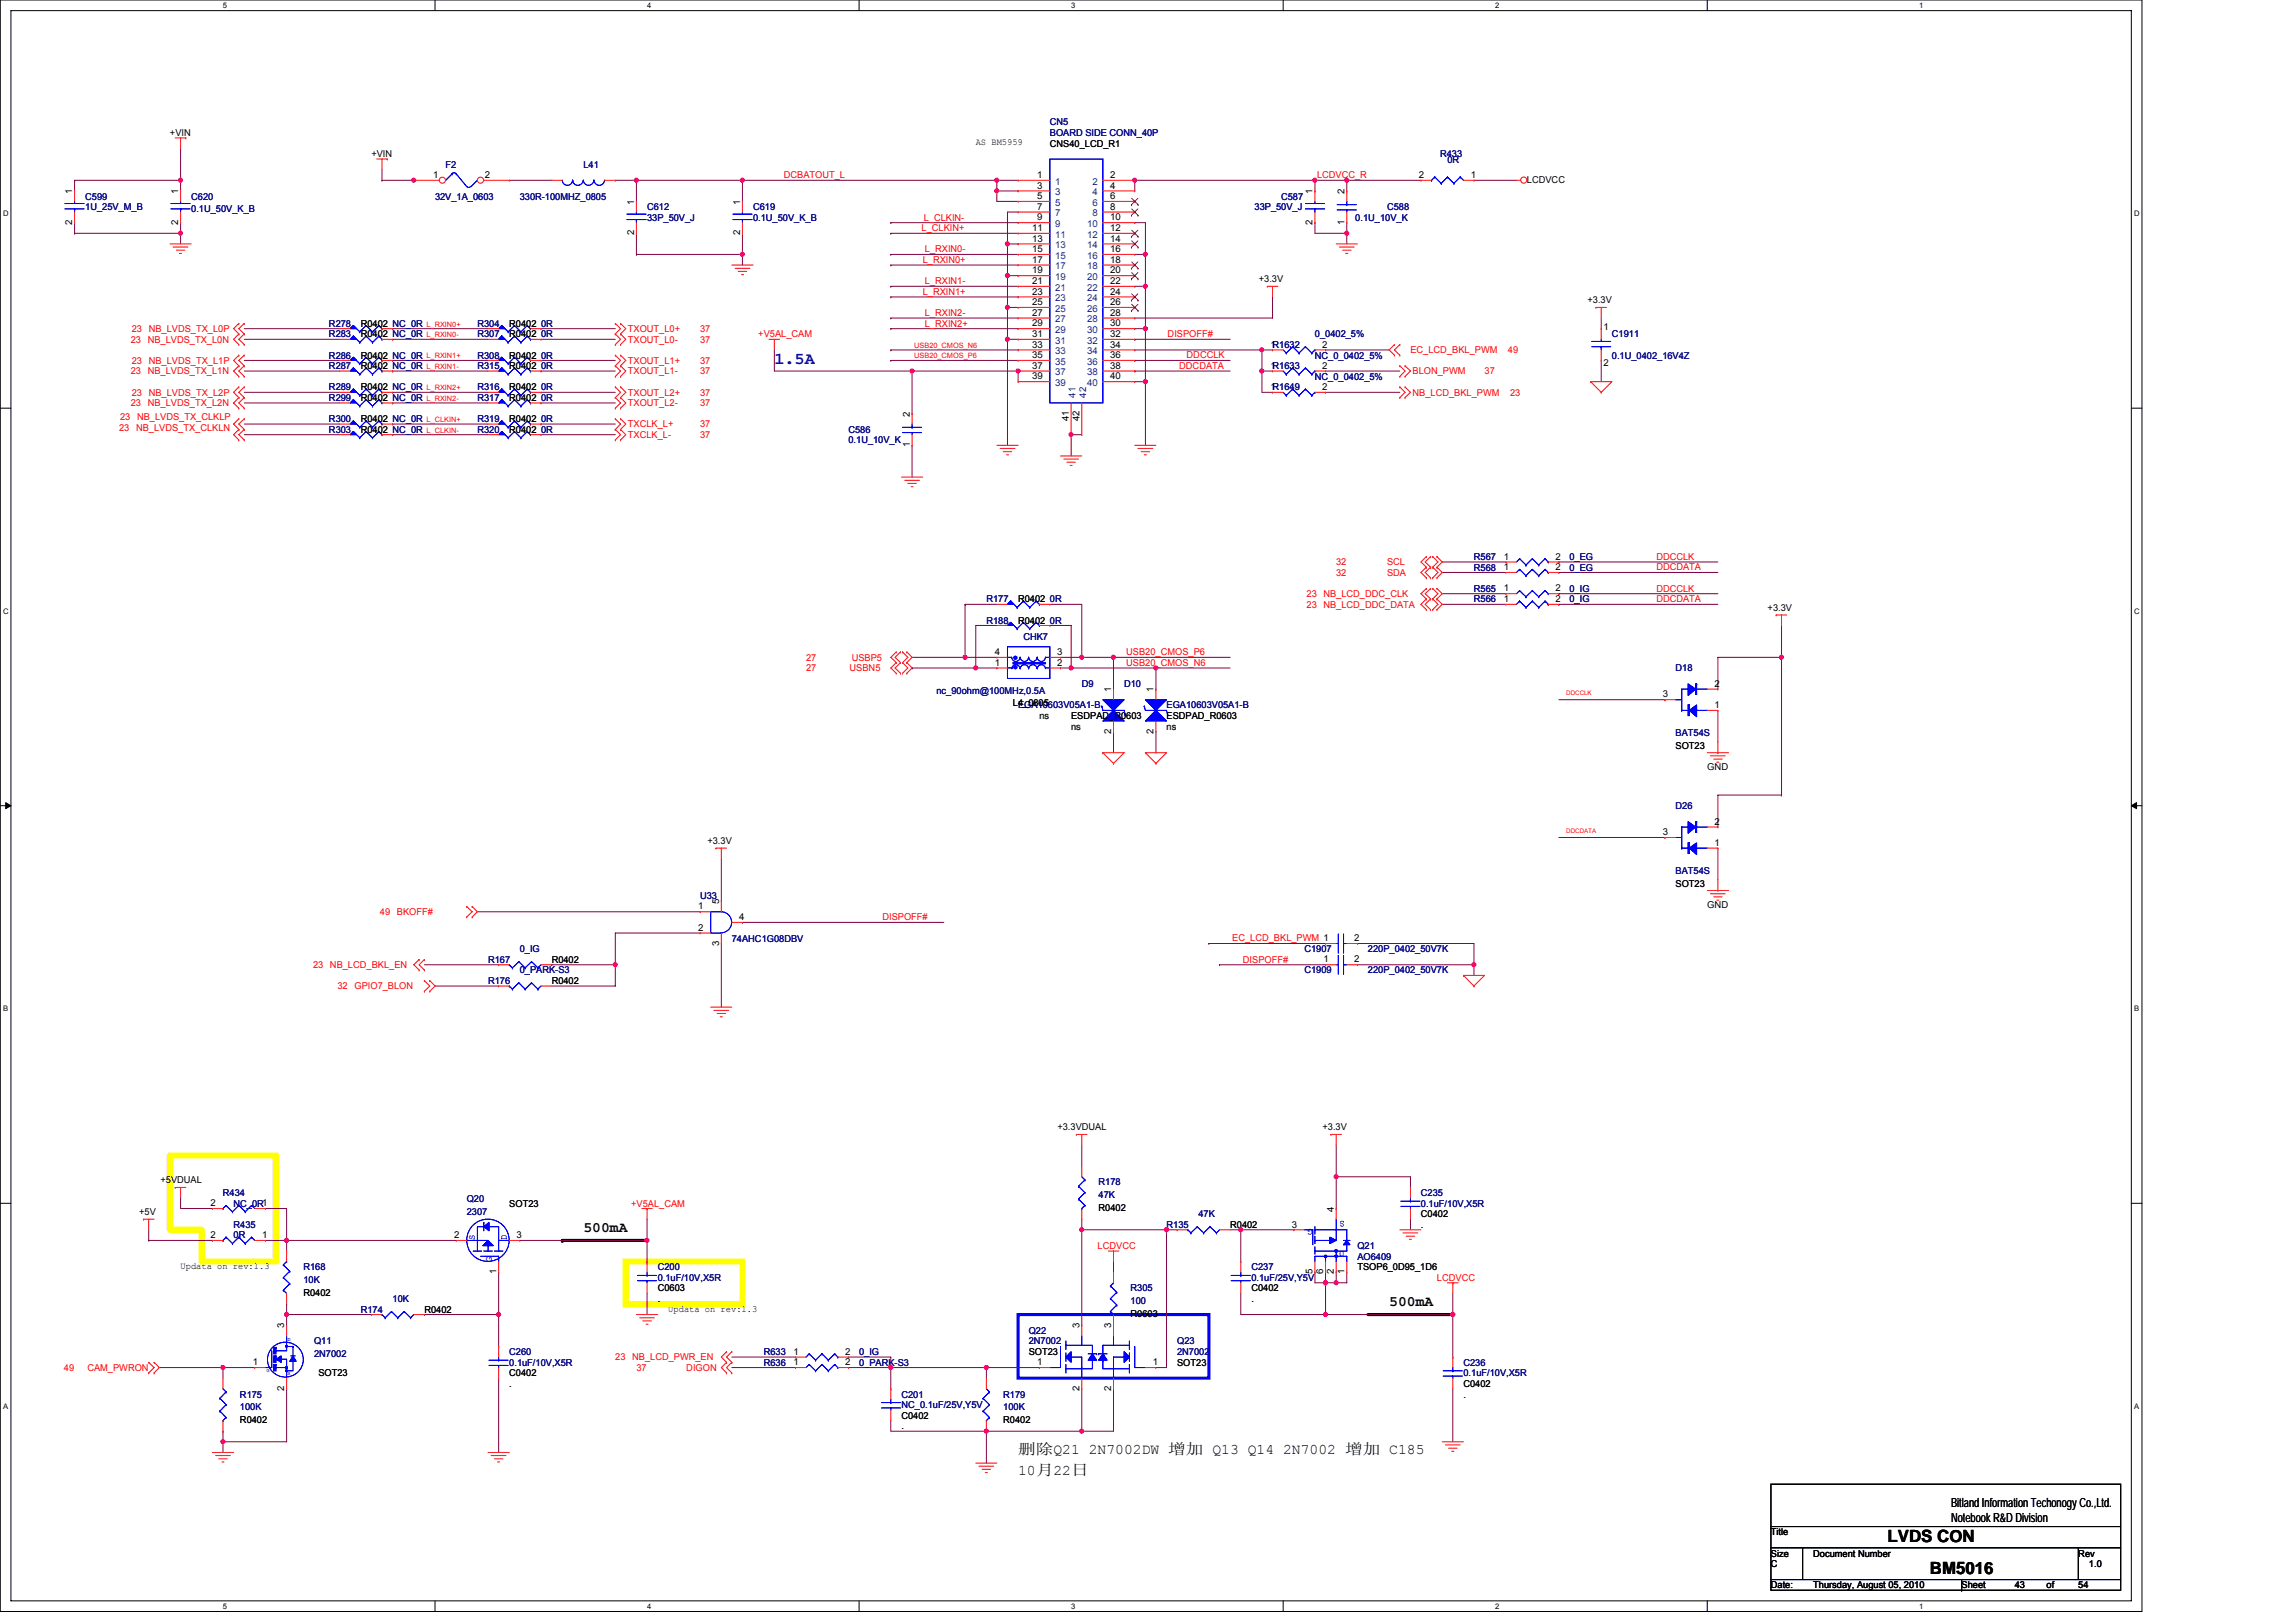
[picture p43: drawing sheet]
<svg xmlns="http://www.w3.org/2000/svg" width="297mm" height="210mm" viewBox="0 0 297 210" stroke-linecap="round" stroke-linejoin="round" font-family="sans-serif">
<defs><g id="words">
<text font-size="2.2" fill="#0000a0" x="100.2" y="47.1">1.5A</text>
<g font-size="2.2">
<text x="244.2" y="199.5">LVDS CON</text>
<text x="249.7" y="203.6">BM5016</text>
</g>
<g font-size="1.9">
<text x="75.5" y="159.3">500mA</text>
<text x="179.7" y="169">500mA</text>
<text x="131.7" y="188.1">删除Q21 2N7002DW 增加 Q13 Q14 2N7002 增加 C185</text>
<text x="131.7" y="190.8">10月22日</text>
</g>
<g font-size="1.6">
<text x="252.4" y="194.9">Bitland Information Techonogy Co.,Ltd.</text>
<text x="252.4" y="196.9">Notebook R&amp;D Division</text>
</g>
<g font-size="1.2">
<text x="22" y="17.6">+VIN</text>
<text x="48" y="20.3">+VIN</text>
<text x="56" y="23">1</text>
<text x="62.7" y="23">2</text>
<text x="126.2" y="18.8">AS BM5959</text>
<text x="134.2" y="23">1</text>
<text x="135.8" y="19">CNS40_LCD_R1</text>
<text x="143.6" y="23">2</text>
<text x="183.6" y="23">2</text>
<text x="190.3" y="23">1</text>
<text x="197.5" y="23.6">LCDVCC</text>
<text x="9.4" y="29.1" transform="rotate(-90 9.4 29.1)">2</text>
<text x="9.4" y="25.1" transform="rotate(-90 9.4 25.1)">1</text>
<text x="23.1" y="29.1" transform="rotate(-90 23.1 29.1)">2</text>
<text x="23.1" y="25.1" transform="rotate(-90 23.1 25.1)">1</text>
<text x="82" y="26.5" transform="rotate(-90 82 26.5)">1</text>
<text x="95.8" y="26.5" transform="rotate(-90 95.8 26.5)">1</text>
<text x="133.5" y="29.9">11</text>
<text x="134.2" y="24.4">3</text>
<text x="134.2" y="25.8">5</text>
<text x="134.2" y="27.1">7</text>
<text x="134.2" y="28.5">9</text>
<text x="143.6" y="24.4">4</text>
<text x="143.6" y="25.8">6</text>
<text x="143.6" y="27.1">8</text>
<text x="143.6" y="28.5">10</text>
<text x="143.6" y="29.9">12</text>
<text x="169.8" y="29.1" transform="rotate(-90 169.8 29.1)">2</text>
<text x="169.8" y="25.1" transform="rotate(-90 169.8 25.1)">1</text>
<text x="173.9" y="29.1" transform="rotate(-90 173.9 29.1)">1</text>
<text x="173.9" y="25.1" transform="rotate(-90 173.9 25.1)">2</text>
<text x="82" y="30.5" transform="rotate(-90 82 30.5)">2</text>
<text x="95.8" y="30.5" transform="rotate(-90 95.8 30.5)">2</text>
<text x="133.5" y="31.3">13</text>
<text x="133.5" y="32.6">15</text>
<text x="133.5" y="34">17</text>
<text x="133.5" y="35.4">19</text>
<text x="143.6" y="31.3">14</text>
<text x="143.6" y="32.6">16</text>
<text x="143.6" y="34">18</text>
<text x="143.6" y="35.4">20</text>
<text x="133.5" y="36.7">21</text>
<text x="133.5" y="38.1">23</text>
<text x="133.5" y="39.5">25</text>
<text x="133.5" y="40.9">27</text>
<text x="143.6" y="36.7">22</text>
<text x="143.6" y="38.1">24</text>
<text x="143.6" y="39.5">26</text>
<text x="143.6" y="40.9">28</text>
<text x="162.9" y="36.5">+3.3V</text>
<text x="205.4" y="39.3">+3.3V</text>
<text x="46.7" y="43.6">R0402 NC_0R</text>
<text x="46.7" y="47.8">R0402 NC_0R</text>
<text x="46.7" y="42.3">R0402 NC_0R</text>
<text x="46.7" y="46.4">R0402 NC_0R</text>
<text x="65.9" y="43.6">R0402</text>
<text x="65.9" y="47.8">R0402</text>
<text x="65.9" y="42.3">R0402</text>
<text x="65.9" y="46.4">R0402</text>
<text x="133.5" y="42.2">29</text>
<text x="133.5" y="43.6">31</text>
<text x="133.5" y="45">33</text>
<text x="133.5" y="46.3">35</text>
<text x="133.5" y="47.7">37</text>
<text x="143.6" y="42.2">30</text>
<text x="143.6" y="43.6">32</text>
<text x="143.6" y="45">34</text>
<text x="143.6" y="46.3">36</text>
<text x="143.6" y="47.7">38</text>
<text x="164.4" y="45">1R1632</text>
<text x="164.4" y="47.7">1R1633</text>
<text x="171.1" y="45">2</text>
<text x="171.1" y="47.7">2</text>
<text x="207.5" y="42.7">1</text>
<text x="207.5" y="47.3">2</text>
<text x="46.7" y="50.5">R0402 NC_0R</text>
<text x="46.7" y="51.9">R0402 NC_0R</text>
<text x="65.9" y="50.5">R0402</text>
<text x="65.9" y="51.9">R0402</text>
<text x="117.7" y="53.9" transform="rotate(-90 117.7 53.9)">2</text>
<text x="133.5" y="49.1">39</text>
<text x="143.6" y="49.1">40</text>
<text x="164.4" y="50.5">1R1649</text>
<text x="171.1" y="50.5">2</text>
<text x="46.7" y="54.6">R0402 NC_0R</text>
<text x="46.7" y="56">R0402 NC_0R</text>
<text x="65.9" y="54.6">R0402</text>
<text x="65.9" y="56">R0402</text>
<text x="117.7" y="57.9" transform="rotate(-90 117.7 57.9)">1</text>
<text x="138.3" y="54.5" transform="rotate(-90 138.3 54.5)">41</text>
<text x="139.7" y="54.5" transform="rotate(-90 139.7 54.5)">42</text>
<text x="131.7" y="77.9">R0402</text>
<text x="194.6" y="77.9">1</text>
<text x="194.6" y="76.5">1</text>
<text x="194.6" y="73.8">1</text>
<text x="194.6" y="72.4">1</text>
<text x="201.2" y="77.9">2</text>
<text x="201.2" y="76.5">2</text>
<text x="201.2" y="73.8">2</text>
<text x="201.2" y="72.4">2</text>
<text x="131.7" y="80.7">R0402</text>
<text x="228.7" y="79">+3.3V</text>
<text x="128.7" y="86.1">1</text>
<text x="128.7" y="84.8">4</text>
<text x="136.8" y="86.1">2</text>
<text x="136.8" y="84.8">3</text>
<text x="143.8" y="89.6" transform="rotate(-90 143.8 89.6)">1</text>
<text x="149.2" y="89.6" transform="rotate(-90 149.2 89.6)">1</text>
<text x="221.8" y="88.9">2</text>
<text x="131" y="91.4">L4_0805</text>
<text x="138.6" y="93">ESDPAD_R0603</text>
<text x="143.8" y="94.9" transform="rotate(-90 143.8 94.9)">2</text>
<text x="149.2" y="94.9" transform="rotate(-90 149.2 94.9)">2</text>
<text x="150.9" y="93">ESDPAD_R0603</text>
<text x="215.1" y="90.2">3</text>
<text x="221.8" y="91.6">1</text>
<text x="216.8" y="96.9">SOT23</text>
<text x="220.9" y="99.6">GND</text>
<text x="221.8" y="106.7">2</text>
<text x="91.5" y="109.2">+3.3V</text>
<text x="215.1" y="108.1">3</text>
<text x="221.8" y="109.4">1</text>
<text x="90.3" y="117.7">1</text>
<text x="93" y="117" transform="rotate(-90 93 117)">5</text>
<text x="95.6" y="119">4</text>
<text x="216.8" y="114.7">SOT23</text>
<text x="220.9" y="117.4">GND</text>
<text x="71.4" y="124.6">R0402</text>
<text x="90.3" y="120.4">2</text>
<text x="93" y="122.4" transform="rotate(-90 93 122.4)">3</text>
<text x="171.2" y="124.5">1</text>
<text x="175.2" y="124.5">2</text>
<text x="175.2" y="121.8">2</text>
<text x="71.4" y="127.3">R0402</text>
<text x="136.8" y="146.2">+3.3VDUAL</text>
<text x="171.1" y="146.2">+3.3V</text>
<text x="20.8" y="153.1">+5VDUAL</text>
<text x="18" y="157.2">+5V</text>
<text x="27.2" y="160.2">2</text>
<text x="27.2" y="156.1">2</text>
<text x="33.9" y="160.2">1</text>
<text x="58.8" y="160.2">2</text>
<text x="65.9" y="156.1">SOT23</text>
<text x="66.8" y="160.2">3</text>
<text x="142.1" y="156.7">R0402</text>
<text x="159.1" y="158.9">R0402</text>
<text x="167.1" y="158.8">3</text>
<text x="172.6" y="156.8" transform="rotate(-90 172.6 156.8)">4</text>
<text x="183.8" y="158.9">.</text>
<text x="183.8" y="157.5">C0402</text>
<text x="23.4" y="164.2">Updata on rev:1.3</text>
<text x="39.3" y="167.6">R0402</text>
<text x="64.2" y="164.9" transform="rotate(-90 64.2 164.9)">1</text>
<text x="85.1" y="167.1">C0603</text>
<text x="161.9" y="167.1">C0402</text>
<text x="169.8" y="164.9" transform="rotate(-90 169.8 164.9)">5</text>
<text x="171.2" y="164.9" transform="rotate(-90 171.2 164.9)">6</text>
<text x="172.6" y="164.9" transform="rotate(-90 172.6 164.9)">2</text>
<text x="173.9" y="164.9" transform="rotate(-90 173.9 164.9)">1</text>
<text x="175.6" y="164.3">TSOP6_0D95_1D6</text>
<text x="36.8" y="171.9" transform="rotate(-90 36.8 171.9)">3</text>
<text x="54.9" y="169.8">R0402</text>
<text x="85.1" y="168.5">.</text>
<text x="86.5" y="169.7">Updata on rev:1.3</text>
<text x="139.7" y="171.9" transform="rotate(-90 139.7 171.9)">3</text>
<text x="143.8" y="171.9" transform="rotate(-90 143.8 171.9)">3</text>
<text x="146.3" y="170.4">R0603</text>
<text x="161.9" y="168.5">.</text>
<text x="32.7" y="176.6">1</text>
<text x="36.8" y="180" transform="rotate(-90 36.8 180)">2</text>
<text x="41.2" y="178.1">SOT23</text>
<text x="65.9" y="179.4">.</text>
<text x="65.9" y="178.1">C0402</text>
<text x="102.7" y="175.3">1</text>
<text x="102.7" y="176.6">1</text>
<text x="109.3" y="175.3">2</text>
<text x="109.3" y="176.6">2</text>
<text x="133.1" y="175.3">SOT23</text>
<text x="134.2" y="176.6">1</text>
<text x="139.7" y="180" transform="rotate(-90 139.7 180)">2</text>
<text x="143.8" y="180" transform="rotate(-90 143.8 180)">2</text>
<text x="149.1" y="176.6">1</text>
<text x="152.3" y="176.7">SOT23</text>
<text x="189.3" y="179.4">C0402</text>
<text x="31" y="184.1">R0402</text>
<text x="116.6" y="184.9">.</text>
<text x="116.6" y="183.6">C0402</text>
<text x="129.8" y="184.1">R0402</text>
<text x="189.3" y="180.8">.</text>
<text x="229.1" y="198.6">Title</text>
<text x="229.1" y="201.4">Size</text>
<text x="229.1" y="202.8">C</text>
<text x="234.6" y="201.4">Document Number</text>
<text x="268.9" y="201.4">Rev</text>
<text x="270.3" y="202.8">1.0</text>
<text x="229.1" y="205.5">Date:</text>
<text x="234.6" y="205.5">Thursday, August 05, 2010</text>
<text x="253.8" y="205.5">Sheet</text>
<text x="260.6" y="205.5">43</text>
<text x="264.8" y="205.5">of</text>
<text x="268.9" y="205.5">54</text>
</g>
<g font-size="1.2" fill="#000080">
<text x="135.8" y="16.2">CN5</text>
<text x="135.8" y="17.6">BOARD SIDE CONN_40P</text>
<text x="57.7" y="21.7">F2</text>
<text x="75.5" y="21.7">L41</text>
<text x="186.3" y="20.3">R433</text>
<text x="187.3" y="21.1">0R</text>
<text x="11" y="25.8">C599</text>
<text x="11" y="27.2">1U_25V_M_B</text>
<text x="24.7" y="25.8">C620</text>
<text x="24.7" y="27.5">0.1U_50V_K_B</text>
<text x="56.3" y="25.8">32V_1A_0603</text>
<text x="67.2" y="25.8">330R-100MHZ_0805</text>
<text x="83.7" y="27.2">C612</text>
<text x="83.7" y="28.6">33P_50V_J</text>
<text x="97.4" y="27.2">C619</text>
<text x="97.4" y="28.6">0.1U_50V_K_B</text>
<text x="162.3" y="27.2">33P_50V_J</text>
<text x="165.7" y="25.8">C587</text>
<text x="175.3" y="28.6">0.1U_10V_K</text>
<text x="179.4" y="27.2">C588</text>
<text x="42.6" y="43.6">R283</text>
<text x="42.6" y="47.8">R287</text>
<text x="42.6" y="42.3">R278</text>
<text x="42.6" y="46.4">R286</text>
<text x="61.8" y="43.6">R307</text>
<text x="61.8" y="47.8">R315</text>
<text x="61.8" y="42.3">R304</text>
<text x="61.8" y="46.4">R308</text>
<text x="70" y="43.6">0R</text>
<text x="70" y="47.8">0R</text>
<text x="70" y="42.3">0R</text>
<text x="70" y="46.4">0R</text>
<text x="170.1" y="43.6">0_0402_5%</text>
<text x="170.1" y="46.4">NC_0_0402_5%</text>
<text x="208.5" y="43.6">C1911</text>
<text x="208.5" y="46.4">0.1U_0402_16V4Z</text>
<text x="42.6" y="50.5">R289</text>
<text x="42.6" y="51.9">R299</text>
<text x="61.8" y="50.5">R316</text>
<text x="61.8" y="51.9">R317</text>
<text x="70" y="50.5">0R</text>
<text x="70" y="51.9">0R</text>
<text x="170.1" y="49.1">NC_0_0402_5%</text>
<text x="42.6" y="54.6">R300</text>
<text x="42.6" y="56">R303</text>
<text x="61.8" y="54.6">R319</text>
<text x="61.8" y="56">R320</text>
<text x="70" y="54.6">0R</text>
<text x="70" y="56">0R</text>
<text x="109.8" y="56">C586</text>
<text x="109.8" y="57.4">0.1U_10V_K</text>
<text x="127.6" y="77.9">R177</text>
<text x="135.8" y="77.9">0R</text>
<text x="190.7" y="77.9">R566</text>
<text x="190.7" y="76.6">R565</text>
<text x="190.7" y="73.8">R568</text>
<text x="190.7" y="72.5">R567</text>
<text x="203" y="77.9">0_IG</text>
<text x="203" y="76.6">0_IG</text>
<text x="203" y="73.8">0_EG</text>
<text x="203" y="72.5">0_EG</text>
<text x="127.6" y="80.7">R188</text>
<text x="132.4" y="82.7">CHK7</text>
<text x="135.8" y="80.7">0R</text>
<text x="121.2" y="89.7">nc_90ohm@100MHz,0.5A</text>
<text x="140" y="88.9">D9</text>
<text x="145.4" y="88.9">D10</text>
<text x="216.8" y="86.8">D18</text>
<text x="131.7" y="91.7">EGA10603V05A1-B</text>
<text x="150.9" y="91.7">EGA10603V05A1-B</text>
<text x="216.8" y="95.2">BAT54S</text>
<text x="216.8" y="104.7">D26</text>
<text x="216.8" y="113.1">BAT54S</text>
<text x="90.6" y="116.3">U33</text>
<text x="63.1" y="124.6">R167</text>
<text x="67.2" y="125.9">0_PARK-S3</text>
<text x="67.2" y="123.2">0_IG</text>
<text x="94.7" y="121.8">74AHC1G08DBV</text>
<text x="168.8" y="125.9">C1909</text>
<text x="168.8" y="123.2">C1907</text>
<text x="177" y="125.9">220P_0402_50V7K</text>
<text x="177" y="123.2">220P_0402_50V7K</text>
<text x="63.1" y="127.3">R176</text>
<text x="28.8" y="154.7">R434</text>
<text x="60.4" y="155.6">Q20</text>
<text x="142.1" y="153.4">R178</text>
<text x="142.1" y="155">47K</text>
<text x="183.8" y="154.7">C235</text>
<text x="30.2" y="158.9">R435</text>
<text x="30.2" y="160.2">0R</text>
<text x="30.2" y="156.1">NC_0R1</text>
<text x="60.4" y="157.2">2307</text>
<text x="150.9" y="158.9">R135</text>
<text x="155" y="157.5">47K</text>
<text x="175.6" y="161.6">Q21</text>
<text x="183.8" y="156.1">0.1uF/10V,X5R</text>
<text x="39.3" y="164.3">R168</text>
<text x="39.3" y="166">10K</text>
<text x="85.1" y="164.3">C200</text>
<text x="85.1" y="165.7">0.1uF/10V,X5R</text>
<text x="146.3" y="167.1">R305</text>
<text x="161.9" y="164.3">C237</text>
<text x="161.9" y="165.7">0.1uF/25V,Y5V</text>
<text x="175.6" y="163">AO6409</text>
<text x="40.6" y="173.9">Q11</text>
<text x="46.7" y="169.8">R174</text>
<text x="50.8" y="168.5">10K</text>
<text x="133.1" y="172.6">Q22</text>
<text x="133.1" y="173.9">2N7002</text>
<text x="146.3" y="168.7">100</text>
<text x="152.3" y="173.9">Q23</text>
<text x="40.6" y="175.6">2N7002</text>
<text x="65.9" y="175.3">C260</text>
<text x="65.9" y="176.7">0.1uF/10V,X5R</text>
<text x="98.8" y="175.3">R633</text>
<text x="98.8" y="176.7">R636</text>
<text x="111.1" y="175.3">0_IG</text>
<text x="111.1" y="176.7">0_PARK-S3</text>
<text x="152.3" y="175.3">2N7002</text>
<text x="189.3" y="176.7">C236</text>
<text x="189.3" y="178.1">0.1uF/10V,X5R</text>
<text x="31" y="180.8">R175</text>
<text x="31" y="182.5">100K</text>
<text x="116.6" y="180.8">C201</text>
<text x="116.6" y="182.2">NC_0.1uF/25V,Y5V</text>
<text x="129.8" y="180.8">R179</text>
<text x="129.8" y="182.5">100K</text>
</g>
<g font-size="1.2" fill="#f00">
<text x="101.4" y="23.1">DCBATOUT_L</text>
<text x="170.4" y="23.1">LCDVCC_R</text>
<text x="119.2" y="29.9">L_CLKIN+</text>
<text x="119.5" y="28.5">L_CLKIN-</text>
<text x="119.4" y="34">L_RXIN0+</text>
<text x="119.7" y="32.6">L_RXIN0-</text>
<text x="119.4" y="38.1">L_RXIN1+</text>
<text x="119.7" y="36.8">L_RXIN1-</text>
<text x="119.7" y="40.9">L_RXIN2-</text>
<text x="16.9" y="44.3">23</text>
<text x="17.1" y="43">23 NB_LVDS_TX_L0P</text>
<text x="17.1" y="47.1">23 NB_LVDS_TX_L1P</text>
<text x="19.1" y="44.3">NB_LVDS_TX_L0N</text>
<text x="81.2" y="47.1">TXOUT_L1+</text>
<text x="81.2" y="44.3">TXOUT_L0-</text>
<text x="81.2" y="43">TXOUT_L0+</text>
<text x="90.6" y="47.1">37</text>
<text x="90.6" y="44.3">37</text>
<text x="90.6" y="43">37</text>
<text x="98.1" y="43.6">+V5AL_CAM</text>
<text x="119.7" y="42.2">L_RXIN2+</text>
<text x="151.1" y="43.6">DISPOFF#</text>
<text x="152.6" y="47.7">DDCDATA</text>
<text x="153.5" y="46.4">DDCCLK</text>
<text x="182.5" y="45.7">EC_LCD_BKL_PWM</text>
<text x="195.1" y="45.7">49</text>
<text x="16.9" y="48.5">23</text>
<text x="16.9" y="52.6">23</text>
<text x="17.1" y="51.2">23 NB_LVDS_TX_L2P</text>
<text x="19.1" y="48.5">NB_LVDS_TX_L1N</text>
<text x="19.1" y="52.6">NB_LVDS_TX_L2N</text>
<text x="81.2" y="51.2">TXOUT_L2+</text>
<text x="81.2" y="52.6">TXOUT_L2-</text>
<text x="81.2" y="48.5">TXOUT_L1-</text>
<text x="90.6" y="51.2">37</text>
<text x="90.6" y="52.6">37</text>
<text x="90.6" y="48.5">37</text>
<text x="182.7" y="48.5">BLON_PWM</text>
<text x="182.7" y="51.2">NB_LCD_BKL_PWM</text>
<text x="192.1" y="48.5">37</text>
<text x="195.4" y="51.2">23</text>
<text x="15.4" y="55.7">23</text>
<text x="15.5" y="54.3">23</text>
<text x="17.6" y="55.7">NB_LVDS_TX_CLKLN</text>
<text x="17.7" y="54.3">NB_LVDS_TX_CLKLP</text>
<text x="81.2" y="55.3">TXCLK_L+</text>
<text x="81.2" y="56.7">TXCLK_L-</text>
<text x="90.6" y="55.3">37</text>
<text x="90.6" y="56.7">37</text>
<text x="169" y="77.3">23 NB_LCD_DDC_CLK</text>
<text x="172.9" y="74.5">32</text>
<text x="172.9" y="73.1">32</text>
<text x="179.4" y="74.5">SDA</text>
<text x="179.4" y="73.1">SCL</text>
<text x="214.3" y="76.5">DDCCLK</text>
<text x="214.3" y="77.9">DDCDATA</text>
<text x="214.3" y="72.4">DDCCLK</text>
<text x="214.3" y="73.8">DDCDATA</text>
<text x="169" y="78.6">23 NB_LCD_DDC_DATA</text>
<text x="104.3" y="86.8">27</text>
<text x="104.3" y="85.5">27</text>
<text x="109.9" y="86.8">USBN5</text>
<text x="110.2" y="85.5">USBP5</text>
<text x="145.7" y="84.8">USB20_CMOS_P6</text>
<text x="145.7" y="86.1">USB20_CMOS_N6</text>
<text x="49.1" y="118.4">49</text>
<text x="51.3" y="118.4">BKOFF#</text>
<text x="114.2" y="119.1">DISPOFF#</text>
<text x="40.5" y="125.3">23 NB_LCD_BKL_EN</text>
<text x="159.4" y="121.8">EC_LCD_BKL_PWM 1</text>
<text x="160.8" y="124.5">DISPOFF#</text>
<text x="43.7" y="128">32</text>
<text x="45.9" y="128">GPIO7_BLON</text>
<text x="81.7" y="156.1">+V5AL_CAM</text>
<text x="142" y="161.6">LCDVCC</text>
<text x="185.9" y="165.7">LCDVCC</text>
<text x="8.3" y="177.4">49</text>
<text x="11.3" y="177.4">CAM_PWRON</text>
<text x="79.6" y="176">23 NB_LCD_PWR_EN</text>
<text x="82.3" y="177.4">37</text>
<text x="88.8" y="177.4">DIGON</text>
</g>
<g font-size="1.2" fill="#004080">
<text x="136.5" y="23.9">1</text>
<text x="141.3" y="23.9">2</text>
<text x="136.5" y="25.3">3</text>
<text x="136.5" y="26.6">5</text>
<text x="136.5" y="28">7</text>
<text x="136.5" y="29.4">9</text>
<text x="140.6" y="29.4">10</text>
<text x="141.3" y="25.3">4</text>
<text x="141.3" y="26.6">6</text>
<text x="141.3" y="28">8</text>
<text x="136.5" y="30.8">11</text>
<text x="136.5" y="32.1">13</text>
<text x="136.5" y="33.5">15</text>
<text x="136.5" y="34.9">17</text>
<text x="140.6" y="30.8">12</text>
<text x="140.6" y="32.1">14</text>
<text x="140.6" y="33.5">16</text>
<text x="140.6" y="34.9">18</text>
<text x="136.5" y="36.2">19</text>
<text x="136.5" y="37.6">21</text>
<text x="136.5" y="39">23</text>
<text x="136.5" y="40.3">25</text>
<text x="136.5" y="41.7">27</text>
<text x="140.6" y="36.2">20</text>
<text x="140.6" y="37.6">22</text>
<text x="140.6" y="39">24</text>
<text x="140.6" y="40.3">26</text>
<text x="140.6" y="41.7">28</text>
<text x="136.5" y="43.1">29</text>
<text x="136.5" y="44.5">31</text>
<text x="136.5" y="45.8">33</text>
<text x="136.5" y="47.2">35</text>
<text x="140.6" y="43.1">30</text>
<text x="140.6" y="44.5">32</text>
<text x="140.6" y="45.8">34</text>
<text x="140.6" y="47.2">36</text>
<text x="136.5" y="48.6">37</text>
<text x="136.5" y="50">39</text>
<text x="139.1" y="51.5" transform="rotate(-90 139.1 51.5)">41</text>
<text x="140.5" y="51.5" transform="rotate(-90 140.5 51.5)">42</text>
<text x="140.6" y="48.6">38</text>
<text x="140.6" y="50">40</text>
</g>
<g font-size="1.2" fill="#008000">
<text x="134.5" y="93">ns</text>
<text x="138.6" y="94.4">ns</text>
<text x="150.9" y="94.4">ns</text>
</g>
<g font-size="1.2" fill="#00f">
<text x="61.4" y="160.5" transform="rotate(-90 61.4 160.5)">S</text>
<text x="65.6" y="160.5" transform="rotate(-90 65.6 160.5)">D</text>
<text x="169.8" y="159" transform="rotate(180 169.8 159)">G</text>
<text x="174" y="158" transform="rotate(180 174 158)">S</text>
<text x="174" y="161.8" transform="rotate(180 174 161.8)">D</text>
<text x="63.6" y="163.2" transform="rotate(-90 63.6 163.2)">G</text>
</g>
<g font-size="1">
<text x="28.8" y="1">5</text>
<text x="83.7" y="1">4</text>
<text x="138.6" y="1">3</text>
<text x="193.4" y="1">2</text>
<text x="248.3" y="1">1</text>
<text x=".4" y="28">D</text>
<text x="276.1" y="28">D</text>
<text x=".4" y="79.4">C</text>
<text x="276.1" y="79.4">C</text>
<text x=".4" y="130.9">B</text>
<text x="276.1" y="130.9">B</text>
<text x=".4" y="182.3">A</text>
<text x="276.1" y="182.3">A</text>
<text x="28.8" y="208.2">5</text>
<text x="83.7" y="208.2">4</text>
<text x="138.6" y="208.2">3</text>
<text x="193.4" y="208.2">2</text>
<text x="248.3" y="208.2">1</text>
</g>
<g font-size="1" fill="#f00">
<text x="55.2" y="42.2">L_RXIN0+</text>
<text x="55.2" y="43.6">L_RXIN0-</text>
<text x="55.2" y="46.4">L_RXIN1+</text>
<text x="55.2" y="47.7">L_RXIN1-</text>
<text x="118.3" y="45">USB20_CMOS_N6</text>
<text x="118.3" y="46.4">USB20_CMOS_P6</text>
<text x="55.2" y="50.5">L_RXIN2+</text>
<text x="55.2" y="51.9">L_RXIN2-</text>
<text x="55.2" y="54.6">L_CLKIN+</text>
<text x="55.2" y="56">L_CLKIN-</text>
</g>
<g font-size=".8" fill="#f00">
<text x="202.6" y="90">DDCCLK</text>
<text x="202.6" y="107.8">DDCDATA</text>
</g>
<g font-size=".7" fill="#00f">
<text x="37.2" y="173.5">D</text>
<text x="34.5" y="177.5">G</text>
<text x="37.2" y="177.9">S</text>
</g>
</g></defs>
<path d="M0 0h277.1v208.5h-277.1zM1.4 1.4h274.3v205.7h-274.3z" fill="none" stroke="#000" stroke-width=".13"/>
<g fill="#fff">
<path d="M28.8 .1h.6v1.1h-.6z"/>
<path d="M28.8 207.3h.6v1.1h-.6z"/>
</g>
<path d="M56.3 0v1.4M56.3 207.1v1.4" fill="none" stroke="#000" stroke-width=".13"/>
<g fill="#fff">
<path d="M83.7 .1h.6v1.1h-.6z"/>
<path d="M83.7 207.3h.6v1.1h-.6z"/>
</g>
<path d="M111.1 0v1.4M111.1 207.1v1.4" fill="none" stroke="#000" stroke-width=".13"/>
<g fill="#fff">
<path d="M138.6 .1h.5v1.1h-.5z"/>
<path d="M138.6 207.3h.5v1.1h-.5z"/>
</g>
<path d="M166 0v1.4M166 207.1v1.4" fill="none" stroke="#000" stroke-width=".13"/>
<g fill="#fff">
<path d="M193.4 .1h.6v1.1h-.6z"/>
<path d="M193.4 207.3h.6v1.1h-.6z"/>
</g>
<path d="M220.9 0v1.4M220.9 207.1v1.4" fill="none" stroke="#000" stroke-width=".13"/>
<g fill="#fff">
<path d="M248.3 .1h.6v1.1h-.6z"/>
<path d="M248.3 207.3h.6v1.1h-.6z"/>
<path d="M.4 27.1h.7v1.1h-.7z"/>
<path d="M276.1 27.1h.7v1.1h-.7z"/>
<path d="M.4 78.5h.7v1.1h-.7z"/>
<path d="M276.1 78.5h.7v1.1h-.7z"/>
</g>
<path d="M0 52.8h1.4M275.7 52.8h1.4" fill="none" stroke="#000" stroke-width=".13"/>
<g fill="#fff">
<path d="M.4 130h.7v1.1h-.7z"/>
<path d="M276.1 130h.7v1.1h-.7z"/>
</g>
<path d="M0 104.2h1.4M275.7 104.2h1.4" fill="none" stroke="#000" stroke-width=".13"/>
<path d="M.7 103.8l.7 .4-.7 .4zM275.7 104.2l.7-.4v.8z" fill="#000" stroke="#000" stroke-width=".13"/>
<g fill="#fff">
<path d="M.4 181.4h.7v1.1h-.7z"/>
<path d="M276.1 181.4h.7v1.1h-.7z"/>
</g>
<path d="M0 155.7h1.4M275.7 155.7h1.4M229.1 192h45.3v13.7h-45.3zM229.1 197.5h45.3M229.1 200.3h45.3M229.1 204.4h45.3M233.2 200.3v4.1M253.8 205.7h.1M253.8 204.4v1.3M268.9 200.3v4.1" fill="none" stroke="#000" stroke-width=".13"/>
<path d="M72.7 160.5h.1M72.7 160.5h11M177 170.1h11M188 170.1h.1" fill="none" stroke="#000" stroke-width=".4"/>
<path d="M131.7 170.1h24.7v8.2h-24.7z" fill="none" stroke="#00f" stroke-width=".4"/>
<path d="M22 149.5h13.7v13.7h-9.6v-4.1h-4.1zM81 163.2h15.1v5.5h-15.1z" fill="none" stroke="#ff0" stroke-width=".8"/>
<g fill="none" stroke="#800040" stroke-width=".13">
<path d="M23.4 19.2v4.1M9.6 30.2h.1M9.6 28.8v1.4M9.6 23.3h.1M9.6 23.3v1.4M9.6 30.2h13.8M9.6 23.3h13.8M23.4 23.3v1.4M23.4 28.8v1.4M23.4 30.2v1.4M49.4 23.3h.1M49.4 21.9v1.4"/>
<path d="M49.4 23.3h4.1M65.9 23.3h5.5M79.6 23.3h2.7M82.3 30.2v2.7M82.3 23.3h.1M82.3 23.3h13.8M82.3 32.9h.1M82.3 23.3v2.8M82.3 32.9h13.8M96.1 23.3h.1M96.1 32.9v1.4M96.1 30.2v2.7"/>
<path d="M96.1 23.3h35.6M96.1 23.3v2.8M115.2 32.9h.1M115.2 30.2h.1M115.2 37h.1M115.2 38.4h.1M115.2 34.3h.1M115.2 28.8h.1M115.2 32.9h16.5M115.2 30.2h16.5M115.2 37h16.5M115.2 38.4h16.5"/>
<path d="M115.2 34.3h16.5M115.2 28.8h16.5M129 24.7v1.4h2.7M129 24.7h.1M129 23.3v1.4M129 24.7h2.7M129 23.3h.1M130.3 31.6h.1M130.3 35.7h1.4M130.3 31.6h1.4M130.3 35.7h.1M130.3 39.8h1.4"/>
<path d="M130.3 39.8h.1M130.3 31.6v26M131.7 27.4h-1.4v4.2M146.8 28.8h1.4v4.1M146.8 23.3h.1M146.8 37h1.4M146.8 32.9h1.4M146.8 23.3v1.4M146.8 23.3h27.4M148.2 32.9h.1M148.2 37h.1M148.2 32.9v24.7"/>
<path d="M164.6 38.4v2.7h-17.8M170.1 23.3h.1M170.1 23.3v1.4M170.1 28.8v1.4h4.1M174.2 23.3v1.4M174.2 30.2h.1M174.2 28.8v1.4M174.2 23.3h9.6M174.2 30.2v1.4M190.7 23.3h5.5M31.6 48h12.3M31.6 43.9h12.3"/>
<path d="M31.6 52.1h12.3M31.6 46.6h12.3M31.6 50.8h12.3M31.6 42.5h12.3M31.6 56.2h12.3M31.6 54.9h12.3M50.8 54.9h.1M50.8 42.5h.1M50.8 56.2h.1M50.8 43.9h.1M50.8 50.8h.1M50.8 46.6h.1"/>
<path d="M50.8 52.1h.1M50.8 48h.1M50.8 54.9h12.3M50.8 42.5h12.3M50.8 56.2h12.3M50.8 43.9h12.3M50.8 50.8h12.3M50.8 46.6h12.3M50.8 52.1h12.3M50.8 48h12.3M70 48h9.6M70 42.5h9.6"/>
<path d="M70 54.9h9.6M70 50.8h9.6M70 56.2h9.6M70 43.9h9.6M70 52.1h9.6M70 46.6h9.6M100.2 45.3v2.7h17.8M115.2 42.5h.1M115.2 45.3h.1M115.2 46.6h.1M115.2 41.1h.1M115.2 42.5h16.5"/>
<path d="M115.2 46.6h16.5M115.2 45.3h16.5M115.2 41.1h16.5M118 48v5.5M118 57.6v4.1M118 48h13.7v1.4M118 48h.1M130.3 43.9h.1M130.3 43.9h1.4M138.6 56.2h1.4M138.6 56.2h.1M138.6 56.2v2.8"/>
<path d="M146.8 45.3h16.5M146.8 49.4h1.4M146.8 42.5h1.4M146.8 43.9h.1M146.8 48h.1M146.8 46.6h.1M146.8 43.9h12.3M146.8 46.6h12.3M146.8 48h12.3M148.2 49.4h.1M148.2 42.5h.1M163.3 45.3h.1"/>
<path d="M163.3 48h1.3M163.3 48v2.8h1.3M163.3 45.3v2.7M163.3 45.3h1.3M171.5 50.8h9.6M171.5 45.3h8.2M171.5 48h9.6M207.2 46.6v2.8M207.2 41.1v1.4M124.9 78.2h4.1M124.9 78.2h.1M124.9 78.2v6.8"/>
<path d="M135.8 78.2h4.2v6.8M186.6 78.2h8.2M186.6 76.8h8.2M186.6 74.1h8.2M186.6 72.7h8.2M201.7 76.8h.1M201.7 78.2h.1M201.7 72.7h.1M201.7 74.1h.1M201.7 76.8h20.5M201.7 78.2h20.5M201.7 72.7h20.5"/>
<path d="M201.7 74.1h20.5M118 86.4h.1M118 85h6.9M118 86.4h8.2M124.9 85h4.1M126.2 86.4h2.8M129 80.9h-2.8v5.5M135.8 80.9h2.8v5.5M137.2 86.4h1.4M137.2 85h2.8M138.6 86.4h10.9v2.8M138.6 86.4h.1"/>
<path d="M140 85h4.1v4.2M140 85h.1M144.1 94.6v2.8M144.1 85h.1M144.1 85h15M149.5 94.6v2.8M149.5 86.4h.1M149.5 86.4h9.6M201.7 90.5h13.7M215.4 90.5h.1M222.2 91.9v4.1M230.5 80.9v4.1"/>
<path d="M230.5 85h-8.3v4.2M230.5 85v17.9M61.8 118h28.8M93.3 111.1v5.5M96.1 119.3h.1M96.1 119.3h26M201.7 108.4h13.7M215.4 108.4h.1M222.2 109.7v4.2M230.5 102.9h-8.3v4.1M230.5 102.9h.1M54.9 124.8h9.6"/>
<path d="M56.3 127.6h8.2M71.4 124.8h.1M71.4 124.8h8.2M79.6 124.8v2.8h-8.2M90.6 120.7h-11v4.1M93.3 122.1v8.2M156.4 122.1h.1M156.4 122.1h15.1M157.8 124.8h.1M157.8 124.8h13.7M175.6 122.1h15.1v2.7M175.6 124.8h15.1"/>
<path d="M190.7 124.8h.1M190.7 124.8v1.4M19.2 159.1v1.4M23.4 155v1.4h4.1M34.3 156.4h2.8v4.1M83.7 157.7v2.8M140 157.7v1.4M140 159.1h10.9M140 159.1h.1M140 148.1v2.8M140 159.1v12.3M150.9 159.1v17.8h-1.4"/>
<path d="M150.9 159.1h.1M150.9 159.1h1.4M159.1 159.1h1.4M160.5 159.1h.1M160.5 159.1v4.1M160.5 159.1h6.9M172.9 152.3v4.1M172.9 148.1v4.2M172.9 152.3h.1M172.9 152.3h9.6v1.3M182.5 157.7v1.4M19.2 160.5h.1"/>
<path d="M19.2 160.5h8.3M20.6 176.9h8.2M28.8 176.9v1.4M28.8 176.9h.1M28.8 176.9h4.2M34.3 160.5h2.8M37.1 160.5v1.4M37.1 170.1h10.9M37.1 170.1h.1M37.1 179.7v6.8h-8.3M37.1 168.7v1.4M37.1 160.5h21.9"/>
<path d="M37.1 160.5h.1M37.1 170.1v1.3M54.9 170.1h.1M54.9 170.1h9.6M64.5 178.3v9.6M64.5 170.1v4.1M64.5 164.6v5.5M67.2 160.5h16.5M83.7 160.5h.1M83.7 167.3v2.8M83.7 160.5v2.7M94.7 176.9h8.2"/>
<path d="M94.7 175.6h8.2M109.8 175.6h5.4v1.3M109.8 176.9h5.4M115.2 176.9h.1M115.2 176.9v2.8M115.2 176.9h12.4M127.6 176.9h.1M127.6 176.9h6.9M127.6 176.9v1.4M140 179.7v5.5M144.1 179.7v5.5h-4.1M144.1 163.2v1.4"/>
<path d="M160.5 167.3v2.8h11M170.1 164.6v1.4h1.4M171.5 170.1h.1M171.5 166h.1M171.5 164.6v1.4M171.5 170.1h16.5M171.5 166v4.1M172.9 164.6v1.4M172.9 166h.1M174.2 164.6v1.4h-2.7M188 170.1h.1M188 167.3v2.8"/>
<path d="M188 179.7v6.8M188 170.1v5.5M28.8 186.5v1.4M28.8 185.2v1.3M28.8 186.5h.1M115.2 183.8v1.4h12.4M127.6 185.2v4.1M127.6 185.2h.1M127.6 185.2h12.4"/>
</g>
<g fill="#f0f" stroke="#f0f" stroke-width=".13">
<circle cx="82.3" cy="23.3" r=".27"/>
<circle cx="163.2" cy="48" r=".27"/>
<circle cx="230.5" cy="85" r=".27"/>
<circle cx="64.5" cy="170.1" r=".27"/>
<circle cx="83.7" cy="160.5" r=".27"/>
<circle cx="37.1" cy="170.1" r=".27"/>
<circle cx="28.8" cy="186.5" r=".27"/>
<circle cx="28.8" cy="176.9" r=".27"/>
<circle cx="144" cy="85" r=".27"/>
<circle cx="149.5" cy="86.4" r=".27"/>
<circle cx="126.2" cy="86.4" r=".27"/>
<circle cx="138.6" cy="86.4" r=".27"/>
<circle cx="124.8" cy="85" r=".27"/>
<circle cx="190.7" cy="124.8" r=".27"/>
<circle cx="79.6" cy="124.8" r=".27"/>
<circle cx="130.3" cy="31.5" r=".27"/>
<circle cx="148.2" cy="32.9" r=".27"/>
<circle cx="130.3" cy="43.9" r=".27"/>
<circle cx="130.3" cy="35.7" r=".27"/>
<circle cx="174.2" cy="23.3" r=".27"/>
<circle cx="170.1" cy="23.3" r=".27"/>
<circle cx="174.2" cy="30.2" r=".27"/>
<circle cx="146.8" cy="23.3" r=".27"/>
<circle cx="148.2" cy="49.4" r=".27"/>
<circle cx="130.3" cy="39.8" r=".27"/>
<circle cx="23.4" cy="30.2" r=".27"/>
<circle cx="23.4" cy="23.3" r=".27"/>
<circle cx="148.2" cy="42.5" r=".27"/>
<circle cx="163.2" cy="45.3" r=".27"/>
<circle cx="129" cy="24.7" r=".27"/>
<circle cx="131.7" cy="48" r=".27"/>
<circle cx="118" cy="48" r=".27"/>
<circle cx="148.2" cy="37" r=".27"/>
<circle cx="115.2" cy="176.9" r=".27"/>
<circle cx="127.6" cy="176.9" r=".27"/>
<circle cx="187.9" cy="170.1" r=".27"/>
<circle cx="171.5" cy="170.1" r=".27"/>
<circle cx="171.5" cy="166" r=".27"/>
<circle cx="160.5" cy="159.1" r=".27"/>
<circle cx="172.9" cy="166" r=".27"/>
<circle cx="150.9" cy="159.1" r=".27"/>
<circle cx="139.9" cy="159.1" r=".27"/>
<circle cx="139.9" cy="185.2" r=".27"/>
<circle cx="127.6" cy="185.2" r=".27"/>
<circle cx="172.9" cy="152.2" r=".27"/>
<circle cx="129" cy="23.3" r=".27"/>
<circle cx="138.6" cy="56.2" r=".27"/>
<circle cx="96" cy="23.3" r=".27"/>
<circle cx="53.5" cy="23.3" r=".27"/>
<circle cx="96" cy="32.9" r=".27"/>
<circle cx="139.9" cy="85" r=".27"/>
<circle cx="37.1" cy="160.5" r=".27"/>
</g>
<g fill="none" stroke="#f00" stroke-width=".13">
<path d="M22.7 17.8h1.3M23.4 17.8v1.4M24 17.8h.1M9.6 24.7h.1M9.6 28.8h.1M9.6 24.7v1.4M9.6 27.4v1.4M22 31.6h2.7M22.4 32h1.9M22.8 32.4h1.1M23.2 32.8h.3M23.4 24.7h.1"/>
<path d="M23.4 28.8h.1M23.4 24.7v1.4M23.4 27.4v1.4M48.7 20.6h1.4M49.4 20.6v1.3M50.1 20.6h.1M71.4 23.3h1.3M78.2 23.3h1.4M79.6 23.3h.1M82.3 26.1h.1M82.3 30.2h.1M82.3 26.1v1.3"/>
<path d="M82.3 28.8v1.4M94.7 34.3h2.7M95.1 34.7h1.9M95.5 35.1h1.1M95.9 35.5h.3M96.1 26.1h.1M96.1 30.2h.1M96.1 26.1v1.3M96.1 28.8v1.4M131.7 23.3h.1M131.7 24.7h.1M131.7 26.1h.1"/>
<path d="M131.7 27.4h.1M131.7 28.8h.1M131.7 30.2h.1M131.7 31.6h.1M131.7 32.9h.1M131.7 34.3h.1M131.7 35.7h.1M131.7 37h.1M131.7 38.4h.1M131.7 39.8h.1M131.7 37h4.1M131.7 39.8h4.1"/>
<path d="M131.7 23.3h4.1M131.7 24.7h4.1M131.7 26.1h4.1M131.7 27.4h4.1M131.7 28.8h4.1M131.7 30.2h4.1M131.7 31.6h4.1M131.7 32.9h4.1M131.7 34.3h4.1M131.7 35.7h4.1M131.7 38.4h4.1M142.7 37h4.1"/>
<path d="M142.7 39.8h4.1M142.7 23.3h4.1M142.7 24.7h4.1M142.7 26.1h4.1M142.7 27.4h4.1M142.7 28.8h4.1M142.7 30.2h4.1M142.7 31.6h4.1M142.7 32.9h4.1M142.7 34.3h4.1M142.7 35.7h4.1M142.7 38.4h4.1"/>
<path d="M146.8 23.3h.1M146.8 24.7h.1M146.8 26.1h.1M146.8 27.4h.1M146.8 28.8h.1M146.8 30.2h.1M146.8 31.6h.1M146.8 32.9h.1M146.8 34.3h.1M146.8 35.7h.1M146.8 37h.1M146.8 38.4h.1"/>
<path d="M146.8 39.8h.1M164 37h.1M164 37h1.3M164.6 37v1.4M170.1 24.7h.1M170.1 28.8h.1M170.1 24.7v1.4M170.1 27.4v1.4M172.9 31.6h2.7M173.3 32h1.9M173.7 32.4h1.1M174.1 32.8h.3"/>
<path d="M174.2 28.8h.1M174.2 24.7h.1M174.2 24.7v1.4M174.2 27.4v1.4M183.8 23.3h.1M183.8 23.3h1.4M189.3 23.3h1.4M190.7 23.3h.1M196.2 23.3h.5M206.5 39.8h.1M206.5 39.8h1.3M207.2 39.8v1.3"/>
<path d="M30.9 43.2h.1M30.9 44.6h.1M30.9 47.3h.1M30.9 48.7h.1M30.9 50.1h.1M30.9 51.4h.1M30.9 41.8h.1M30.9 52.8h.1M30.9 46h.1M30.9 56.9h.1M30.9 55.6h.1M30.9 54.2h.1"/>
<path d="M30.9 43.2l-.7 .7 .7 .7M30.9 47.3l-.7 .7 .7 .7M30.9 50.1l-.7 .7 .7 .6M30.9 41.8l-.7 .7 .7 .7M30.9 51.4l-.7 .7 .7 .7M30.9 46l-.7 .6 .7 .7M30.9 55.6l-.7 .6 .7 .7M30.9 54.2l-.7 .7 .7 .7M31.6 43.2h.1M31.6 44.6h.1M31.6 47.3h.1M31.6 48.7h.1"/>
<path d="M31.6 50.1h.1M31.6 51.4h.1M31.6 41.8h.1M31.6 52.8h.1M31.6 46h.1M31.6 56.9h.1M31.6 55.6h.1M31.6 54.2h.1M31.6 43.2l-.7 .7 .7 .7M31.6 47.3l-.7 .7 .7 .7M31.6 50.1l-.7 .7 .7 .6M31.6 41.8l-.7 .7 .7 .7"/>
<path d="M31.6 51.4l-.7 .7 .7 .7M31.6 46l-.7 .6 .7 .7M31.6 55.6l-.7 .6 .7 .7M31.6 54.2l-.7 .7 .7 .7M43.9 50.8h1.4M43.9 43.9h1.4M43.9 54.9h1.4M43.9 48h1.4M43.9 42.5h1.4M43.9 52.1h1.4M43.9 46.6h1.4M43.9 56.2h1.4"/>
<path d="M49.4 50.8h1.4M49.4 42.5h1.4M49.4 43.9h1.4M49.4 46.6h1.4M49.4 48h1.4M49.4 54.9h1.4M49.4 52.1h1.4M49.4 56.2h1.4M50.8 50.8h.1M50.8 43.9h.1M50.8 54.9h.1M50.8 48h.1"/>
<path d="M50.8 42.5h.1M50.8 52.1h.1M50.8 46.6h.1M50.8 56.2h.1M63.1 50.8h1.4M63.1 43.9h1.4M63.1 54.9h1.4M63.1 48h1.4M63.1 52.1h1.4M63.1 42.5h1.4M63.1 46.6h1.4M63.1 56.2h1.4"/>
<path d="M68.6 50.8h1.4M68.6 42.5h1.4M68.6 43.9h1.4M68.6 46.6h1.4M68.6 48h1.4M68.6 54.9h1.4M68.6 52.1h1.4M68.6 56.2h1.4M70 50.8h.1M70 43.9h.1M70 54.9h.1M70 48h.1"/>
<path d="M70 52.1h.1M70 42.5h.1M70 46.6h.1M70 56.2h.1M79.6 54.2h.1M79.6 55.6h.1M79.6 50.1h.1M79.6 51.4h.1M79.6 46h.1M79.6 47.3h.1M79.6 56.9h.1M79.6 52.8h.1"/>
<path d="M79.6 48.7h.1M79.6 43.2h.1M79.6 44.6h.1M79.6 41.8h.1M79.6 54.2l.7 .7-.7 .7M79.6 50.1l.7 .7-.7 .6M79.6 46l.7 .6-.7 .7M79.6 55.6l.7 .6-.7 .7M79.6 51.4l.7 .7-.7 .7M79.6 47.3l.7 .7-.7 .7M79.6 43.2l.7 .7-.7 .7M79.6 41.8l.7 .7-.7 .7"/>
<path d="M80.3 54.2h.1M80.3 55.6h.1M80.3 50.1h.1M80.3 51.4h.1M80.3 46h.1M80.3 47.3h.1M80.3 56.9h.1M80.3 52.8h.1M80.3 48.7h.1M80.3 43.2h.1M80.3 44.6h.1M80.3 41.8h.1"/>
<path d="M80.3 54.2l.7 .7-.7 .7M80.3 50.1l.7 .7-.7 .6M80.3 46l.7 .6-.7 .7M80.3 55.6l.7 .6-.7 .7M80.3 51.4l.7 .7-.7 .7M80.3 47.3l.7 .7-.7 .7M80.3 43.2l.7 .7-.7 .7M80.3 41.8l.7 .7-.7 .7M99.5 43.9h1.4M100.2 43.9h.1M100.2 43.9v1.4M118 57.6h.1"/>
<path d="M118 53.5h.1M118 53.5v1.4M118 56.2v1.4M129 57.6h2.7M129.4 58h1.9M129.8 58.4h1.1M130.2 58.8h.3M131.7 41.1h.1M131.7 42.5h.1M131.7 43.9h.1M131.7 45.3h.1M131.7 46.6h.1"/>
<path d="M131.7 48h.1M131.7 49.4h.1M131.7 41.1h4.1M131.7 42.5h4.1M131.7 43.9h4.1M131.7 45.3h4.1M131.7 46.6h4.1M131.7 48h4.1M131.7 49.4h4.1M137.2 59h2.8M137.6 59.4h1.9M138 59.8h1.1"/>
<path d="M138.6 56.2h.1M138.6 52.1v4.1M140 56.2h.1M140 52.1v4.1M142.7 41.1h4.1M142.7 42.5h4.1M142.7 43.9h4.1M142.7 45.3h4.1M142.7 46.6h4.1M142.7 48h4.1M142.7 49.4h4.1M146.8 57.6h2.7"/>
<path d="M146.8 41.1h.1M146.8 42.5h.1M146.8 43.9h.1M146.8 45.3h.1M146.8 46.6h.1M146.8 48h.1M146.8 49.4h.1M147.2 58h1.9M147.6 58.4h1.1M148 58.8h.3M164.6 45.3h.1M164.6 50.8h.1"/>
<path d="M164.6 48h.1M164.6 50.8h1.4M164.6 45.3h1.4M164.6 48h1.4M170.1 50.8h1.4M170.1 45.3h1.4M170.1 48h1.4M171.5 45.3h.1M171.5 50.8h.1M171.5 48h.1M180.4 44.6h.1M180.4 46h.1"/>
<path d="M180.4 44.6l-.7 .7 .7 .7M181.1 47.3h.1M181.1 48.7h.1M181.1 50.1h.1M181.1 51.4h.1M181.1 46h.1M181.1 44.6h.1M181.1 47.3l.7 .7-.7 .7M181.1 50.1l.7 .7-.7 .6M181.1 44.6l-.7 .7 .7 .7M181.8 47.3h.1M181.8 48.7h.1"/>
<path d="M181.8 50.1h.1M181.8 51.4h.1M181.8 47.3l.7 .7-.7 .7M181.8 50.1l.7 .7-.7 .6M205.8 49.4h2.7l-1.3 1.4M205.8 49.4h.1M205.8 49.4l1.4 1.4M207.2 50.8h.1M207.2 42.5h.1M207.2 46.6h.1M207.2 42.5v1.4M207.2 45.3v1.3"/>
<path d="M116.6 61.7h2.8M117 62.1h2M117.5 62.5h1.1M117.9 63h.2M138.4 60.2h.3M184.5 77.5h.1M184.5 78.9h.1M184.5 76.1h.1M184.5 73.4h.1M184.5 74.8h.1M184.5 72h.1M184.5 77.5l-.7 .7 .7 .7"/>
<path d="M184.5 73.4l-.7 .7 .7 .7M184.5 76.1l-.7 .7 .7 .7M184.5 72l-.7 .7 .7 .7M185.1 78.9h.1M185.1 77.5h.1M185.1 76.1h.1M185.1 74.8h.1M185.1 73.4h.1M185.1 72h.1M185.1 77.5l-.7 .7 .7 .7M185.1 76.1l-.7 .7 .7 .7M185.1 73.4l-.7 .7 .7 .7"/>
<path d="M185.1 72l-.7 .7 .7 .7M185.4 78.9h.1M185.4 77.5h.1M185.4 76.1h.1M185.4 74.8h.1M185.4 73.4h.1M185.4 72h.1M185.4 77.5l.6 .7-.6 .7M185.4 76.1l.6 .7-.6 .7M185.4 73.4l.6 .7-.6 .7M185.4 72l.6 .7-.6 .7M185.9 77.5h.1"/>
<path d="M185.9 78.9h.1M185.9 76.1h.1M185.9 73.4h.1M185.9 74.8h.1M185.9 72h.1M185.9 77.5l.7 .7-.7 .7M185.9 76.1l.7 .7-.7 .7M185.9 73.4l.7 .7-.7 .7M185.9 72l.7 .7-.7 .7M194.8 78.2h.1M194.8 76.8h.1M194.8 74.1h.1"/>
<path d="M194.8 72.7h.1M194.8 78.2h1.4M194.8 76.8h1.4M194.8 74.1h1.4M194.8 72.7h1.4M200.3 78.2h1.4M200.3 76.8h1.4M200.3 74.1h1.4M200.3 72.7h1.4M201.7 78.2h.1M201.7 76.8h.1M201.7 74.1h.1"/>
<path d="M201.7 72.7h.1M229.8 79.6h.1M229.8 79.6h1.4M230.5 79.6v1.3M115.9 84.3h.1M115.9 85.7h.1M115.9 87.1h.1M115.9 84.3l-.7 .7 .7 .7M115.9 85.7l-.7 .7 .7 .7M116.5 85.7h.1M116.5 84.3h.1M116.5 87.1h.1"/>
<path d="M116.5 84.3l-.7 .7 .7 .7M116.5 85.7l-.7 .7 .7 .7M116.8 85.7h.1M116.8 84.3h.1M116.8 87.1h.1M116.8 84.3l.7 .7-.7 .7M116.8 85.7l.7 .7-.7 .7M117.3 84.3h.1M117.3 85.7h.1M117.3 87.1h.1M117.3 84.3l.7 .7-.7 .7M117.3 85.7l.7 .7-.7 .7"/>
<path d="M129 80.9h1.3M129 86.4h.1M129 85h.1M129 86.4h1.3M129 85h1.3M134.5 80.9h1.3M135.8 80.9h.1M135.8 86.4h1.4M135.8 85h1.4M137.2 86.4h.1M137.2 85h.1M142.7 97.4h2.7l-1.3 1.4"/>
<path d="M142.7 97.4h.1M142.7 97.4l1.4 1.4M144.1 98.8h.1M144.1 89.2h.1M144.1 94.6h.1M144.1 89.2v1.3M144.1 93.3v1.3M148.2 97.4h2.7l-1.4 1.4M148.2 97.4h.1M148.2 97.4l1.3 1.4M149.5 98.8h.1M149.5 89.2h.1"/>
<path d="M149.5 94.6h.1M149.5 89.2v1.3M149.5 93.3v1.3M215.4 90.5h.1M215.4 90.5h1.4M220.9 97.4h2.7M220.9 91.9h1.3M220.9 89.2h1.3M221.3 97.8h1.9M221.7 98.2h1.1M222.1 98.6h.3M222.2 97.4h.1"/>
<path d="M222.2 91.9h.1M222.2 89.2h.1M222.2 96v1.4M60.4 118.6h.1M60.4 117.3h.1M60.4 117.3l.7 .7-.7 .6M61.1 117.3h.1M61.1 118.6h.1M61.1 117.3l.7 .7-.7 .6M90.6 118h.1M90.6 118h1.3M92.6 109.7h.1"/>
<path d="M92.6 109.7h1.4M93.3 109.7v1.4M93.3 116.6h.1M93.3 116.6v1.4M94.7 119.3h1.4M96.1 119.3h.1M215.4 108.4h.1M215.4 108.4h1.4M220.9 115.2h2.7M220.9 109.7h1.3M220.9 107h1.3M221.3 115.6h1.9"/>
<path d="M221.7 116h1.1M222.1 116.5h.3M222.2 115.2h.1M222.2 109.7h.1M222.2 107h.1M222.2 113.9v1.3M54.2 124.1h.1M54.2 125.5h.1M54.2 124.1l-.7 .7 .7 .7M54.9 128.2h.1M54.9 126.9h.1M54.9 124.1h.1"/>
<path d="M54.9 125.5h.1M54.9 126.9l.7 .7-.7 .6M54.9 124.1l-.7 .7 .7 .7M55.6 126.9h.1M55.6 128.2h.1M55.6 126.9l.7 .7-.7 .6M64.5 127.6h.1M64.5 124.8h.1M64.5 127.6h1.4M64.5 124.8h1.4M70 127.6h1.4M70 124.8h1.4"/>
<path d="M90.6 120.7h.1M90.6 120.7h1.3M91.9 130.3h2.8M92.3 130.7h2M92.8 131.1h1.1M93.2 131.6h.2M93.3 122.1h.1M93.3 120.7v1.4M171.5 124.8h.1M171.5 122.1h.1M171.5 124.8h1.4M171.5 122.1h1.4"/>
<path d="M174.2 124.8h1.4M174.2 122.1h1.4M175.6 124.8h.1M175.6 122.1h.1M189.3 126.2h2.8l-1.4 1.4M189.3 126.2h.1M189.3 126.2l1.4 1.4M190.7 127.6h.1M18.6 157.7h.1M18.6 157.7h1.3M19.2 157.7v1.4M22.7 153.6h.1"/>
<path d="M22.7 153.6h1.3M23.4 153.6v1.4M27.5 156.4h.1M27.5 156.4h1.3M33 156.4h1.3M34.3 156.4h.1M83 156.4h1.4M83.7 156.4h.1M83.7 156.4v1.3M139.3 146.8h.1M139.3 146.8h1.3M140 146.8v1.3"/>
<path d="M140 150.9v1.4M140 157.7h.1M140 156.4v1.3M152.3 159.1h.1M152.3 159.1h1.4M157.8 159.1h1.3M167.4 159.1h.1M167.4 159.1h1.4M172.2 146.8h.1M172.2 146.8h1.3M172.9 146.8v1.3M172.9 156.4h.1"/>
<path d="M172.9 156.4v1.3M181.1 159.1h2.7M181.5 159.5h1.9M181.9 159.9h1.1M182.5 156.4v1.3M182.5 153.6h.1M182.5 153.6v1.4M19.2 177.6h.1M19.2 176.3h.1M19.2 176.3l.7 .6-.7 .7M19.9 176.3h.1M19.9 177.6h.1"/>
<path d="M19.9 176.3l.7 .6-.7 .7M27.5 160.5h.1M27.5 160.5h1.3M28.8 178.3v1.4M33 176.9h.1M33 176.9h1.3M33 160.5h1.3M34.3 160.5h.1M37.1 179.7h.1M37.1 171.4h.1M37.1 167.3v1.4M37.1 161.9h.1"/>
<path d="M37.1 161.9v1.3M37.1 171.4v1.4M37.1 178.3v1.4M48 170.1h.1M48 170.1h1.4M53.5 170.1h1.4M59 160.5h.1M59 160.5h1.4M64.5 164.6h.1M64.5 176.9v1.4M64.5 174.2h.1M64.5 163.2v1.4"/>
<path d="M64.5 174.2v1.4M65.9 160.5h1.3M67.2 160.5h.1M82.3 170.1h2.8M82.8 170.5h1.9M83.2 170.9h1.1M83.6 171.3h.2M83.7 166v1.3M83.7 163.2h.1M83.7 163.2v1.4M94 176.3h.1M94 177.6h.1"/>
<path d="M94 174.9h.1M94 176.3l-.7 .6 .7 .7M94 174.9l-.7 .7 .7 .7M94.7 176.3h.1M94.7 177.6h.1M94.7 174.9h.1M94.7 176.3l-.7 .6 .7 .7M94.7 174.9l-.7 .7 .7 .7M102.9 175.6h.1M102.9 176.9h.1M102.9 175.6h1.4M102.9 176.9h1.4"/>
<path d="M108.4 175.6h1.4M108.4 176.9h1.4M109.8 175.6h.1M109.8 176.9h.1M115.2 179.7h.1M115.2 179.7v1.4M127.6 178.3v1.4M134.5 176.9h.1M134.5 176.9h1.3M140 171.4h.1M140 179.7h.1M140 171.4v1.4"/>
<path d="M140 178.3v1.4M143.4 161.9h1.4M144.1 161.9h.1M144.1 171.4h.1M144.1 179.7h.1M144.1 170.1v1.3M144.1 164.6h.1M144.1 161.9v1.3M144.1 164.6v1.4M144.1 171.4v1.4M144.1 178.3v1.4M148.2 176.9h1.3"/>
<path d="M149.5 176.9h.1M160.5 166v1.3M160.5 163.2h.1M160.5 163.2v1.4M170.1 164.6h.1M170.1 163.2v1.4M171.5 164.6h.1M171.5 163.2v1.4M172.9 164.6h.1M172.9 163.2v1.4M174.2 164.6h.1M174.2 163.2v1.4"/>
<path d="M182.3 160.3h.3M187.3 166h1.3M188 166h.1M188 178.3v1.4M188 175.6h.1M188 166v1.3M188 175.6v1.3M27.5 187.9h2.7M27.9 188.3h1.9M28.3 188.7h1.1M28.7 189.1h.3M28.8 185.2h.1"/>
<path d="M28.8 183.8v1.4M63.1 187.9h2.8M63.5 188.3h2M64 188.7h1.1M64.4 189.1h.2M115.2 182.4v1.4M126.2 189.3h2.8M126.6 189.7h2M127.1 190.1h1.1M127.5 190.5h.2M127.6 185.2h.1M127.6 183.8v1.4"/>
<path d="M186.6 186.5h2.7M187 186.9h1.9M187.4 187.4h1.1M187.8 187.8h.3"/>
<circle cx="197.1" cy="23.3" r=".4"/>
</g>
<g fill="#00f" stroke="#00f" stroke-width=".13">
<path d="M149.5 91.9l1.4 1.4h-2.7z" fill-rule="evenodd"/>
<path d="M148.2 90.5h2.7l-1.4 1.4z" fill-rule="evenodd"/>
<path d="M149.5 91.9l1.4 1.4h-2.7z" fill-rule="evenodd"/>
<path d="M148.2 90.5h2.7l-1.4 1.4z" fill-rule="evenodd"/>
<path d="M172 160.1l.9 .4-.9 .4z" fill-rule="evenodd"/>
<path d="M174.2 160.5l.4 .5h-.8z" fill-rule="evenodd"/>
<path d="M172 160.1l.9 .4-.9 .4z" fill-rule="evenodd"/>
<path d="M174.2 160.5l.4 .5h-.8z" fill-rule="evenodd"/>
<path d="M64.9 50.3l.4 .5h-.8z" fill-rule="evenodd"/>
<path d="M64.9 50.3l.4 .5h-.8z" fill-rule="evenodd"/>
<path d="M45.7 50.3l.4 .5h-.8z" fill-rule="evenodd"/>
<path d="M45.7 50.3l.4 .5h-.8z" fill-rule="evenodd"/>
<path d="M130.3 80.9l.5-.4 .4 .4z" fill-rule="evenodd"/>
<path d="M130.3 80.9l.5-.4 .4 .4z" fill-rule="evenodd"/>
<path d="M64.9 43.5l.4 .4h-.8z" fill-rule="evenodd"/>
<path d="M64.9 43.5l.4 .4h-.8z" fill-rule="evenodd"/>
<path d="M45.7 43.5l.4 .4h-.8z" fill-rule="evenodd"/>
<path d="M45.7 43.5l.4 .4h-.8z" fill-rule="evenodd"/>
<path d="M141.3 175.2l.6 .8h-1.1z" fill-rule="evenodd"/>
<path d="M138.6 174.9v1.4l-.7-.7z" fill-rule="evenodd"/>
<path d="M141.3 175.2l.6 .8h-1.1z" fill-rule="evenodd"/>
<path d="M138.6 174.9v1.4l-.7-.7z" fill-rule="evenodd"/>
<path d="M64.9 54.5l.4 .4h-.8z" fill-rule="evenodd"/>
<path d="M64.9 54.5l.4 .4h-.8z" fill-rule="evenodd"/>
<path d="M64.9 47.6l.4 .4h-.8z" fill-rule="evenodd"/>
<path d="M64.9 47.6l.4 .4h-.8z" fill-rule="evenodd"/>
<path d="M35.7 175.9l.7-.5v.9z" fill-rule="evenodd"/>
<path d="M37 177.2h.1v.2h-.1z" fill-rule="evenodd"/>
<path d="M35.4 174.3v.9h.3v-.9z" fill-rule="evenodd"/>
<path d="M37.9 175.4l.4 .7h-.8z" fill-rule="evenodd"/>
<path d="M35.4 176.5v.9h.3v-.9z" fill-rule="evenodd"/>
<path d="M37 174.1h.1v.2h-.1z" fill-rule="evenodd"/>
<path d="M35.4 175.4v.9h.3v-.9z" fill-rule="evenodd"/>
<path d="M37 176.8h.1v.2h-.1z" fill-rule="evenodd"/>
<path d="M35.7 175.9l.7-.5v.9z" fill-rule="evenodd"/>
<path d="M37 177.2h.1v.2h-.1z" fill-rule="evenodd"/>
<path d="M35.4 174.3v.9h.3v-.9z" fill-rule="evenodd"/>
<path d="M37.9 175.4l.4 .7h-.8z" fill-rule="evenodd"/>
<path d="M35.4 176.5v.9h.3v-.9z" fill-rule="evenodd"/>
<path d="M37 174.1h.1v.2h-.1z" fill-rule="evenodd"/>
<path d="M35.4 175.4v.9h.3v-.9z" fill-rule="evenodd"/>
<path d="M37 176.8h.1v.2h-.1z" fill-rule="evenodd"/>
<path d="M45.7 54.5l.4 .4h-.8z" fill-rule="evenodd"/>
<path d="M45.7 54.5l.4 .4h-.8z" fill-rule="evenodd"/>
<path d="M45.7 47.6l.4 .4h-.8z" fill-rule="evenodd"/>
<path d="M45.7 47.6l.4 .4h-.8z" fill-rule="evenodd"/>
<path d="M142.7 93.3l1.4-1.4 1.3 1.4z" fill-rule="evenodd"/>
<path d="M142.7 90.5h2.7l-1.3 1.4z" fill-rule="evenodd"/>
<path d="M142.7 93.3l1.4-1.4 1.3 1.4z" fill-rule="evenodd"/>
<path d="M142.7 90.5h2.7l-1.3 1.4z" fill-rule="evenodd"/>
<path d="M64.9 51.7l.4 .4h-.8z" fill-rule="evenodd"/>
<path d="M64.9 51.7l.4 .4h-.8z" fill-rule="evenodd"/>
<path d="M218.4 106.3l1 .7-1 .8z" fill-rule="evenodd"/>
<path d="M219.4 106.3v1.4h.1v-1.4z" fill-rule="evenodd"/>
<path d="M218.5 109.7l1-.6v1.5z" fill-rule="evenodd"/>
<path d="M218.4 109.1v1.3h.1v-1.3z" fill-rule="evenodd"/>
<path d="M218.4 106.3l1 .7-1 .8z" fill-rule="evenodd"/>
<path d="M219.4 106.3v1.4h.1v-1.4z" fill-rule="evenodd"/>
<path d="M218.5 109.7l1-.6v1.5z" fill-rule="evenodd"/>
<path d="M218.4 109.1v1.3h.1v-1.3z" fill-rule="evenodd"/>
<path d="M64.9 42.1l.4 .4h-.8z" fill-rule="evenodd"/>
<path d="M64.9 42.1l.4 .4h-.8z" fill-rule="evenodd"/>
<path d="M218.4 88.5l1 .7-1 .8z" fill-rule="evenodd"/>
<path d="M219.4 88.5v1.4h.1v-1.4z" fill-rule="evenodd"/>
<path d="M218.5 91.9l1-.7v1.5z" fill-rule="evenodd"/>
<path d="M218.4 91.2v1.4h.1v-1.4z" fill-rule="evenodd"/>
<path d="M218.4 88.5l1 .7-1 .8z" fill-rule="evenodd"/>
<path d="M219.4 88.5v1.4h.1v-1.4z" fill-rule="evenodd"/>
<path d="M218.5 91.9l1-.7v1.5z" fill-rule="evenodd"/>
<path d="M218.4 91.2v1.4h.1v-1.4z" fill-rule="evenodd"/>
<path d="M62.5 161.2l.6-.7 .7 .7z" fill-rule="evenodd"/>
<path d="M62.6 158.7l.7-.5v1z" fill-rule="evenodd"/>
<path d="M62.5 161.2l.6-.7 .7 .7z" fill-rule="evenodd"/>
<path d="M62.6 158.7l.7-.5v1z" fill-rule="evenodd"/>
<path d="M45.7 42.1l.4 .4h-.8z" fill-rule="evenodd"/>
<path d="M45.7 42.1l.4 .4h-.8z" fill-rule="evenodd"/>
<path d="M45.7 51.7l.4 .4h-.8z" fill-rule="evenodd"/>
<path d="M45.7 51.7l.4 .4h-.8z" fill-rule="evenodd"/>
<path d="M142.7 175.2l.5 .8h-1.1z" fill-rule="evenodd"/>
<path d="M145.4 174.9l.7 .7-.7 .7z" fill-rule="evenodd"/>
<path d="M142.7 175.2l.5 .8h-1.1z" fill-rule="evenodd"/>
<path d="M145.4 174.9l.7 .7-.7 .7z" fill-rule="evenodd"/>
<path d="M131.2 86.2h.3l.1 .1-.1 .2h-.3z" fill-rule="evenodd"/>
<path d="M131.2 86.2h.3l.1 .1-.1 .2h-.3z" fill-rule="evenodd"/>
<path d="M64.9 46.2l.4 .4h-.8z" fill-rule="evenodd"/>
<path d="M64.9 46.2l.4 .4h-.8z" fill-rule="evenodd"/>
<path d="M64.9 55.8l.4 .4h-.8z" fill-rule="evenodd"/>
<path d="M64.9 55.8l.4 .4h-.8z" fill-rule="evenodd"/>
<path d="M45.7 46.2l.4 .4h-.8z" fill-rule="evenodd"/>
<path d="M45.7 46.2l.4 .4h-.8z" fill-rule="evenodd"/>
<path d="M45.7 55.8l.4 .4h-.8z" fill-rule="evenodd"/>
<path d="M45.7 55.8l.4 .4h-.8z" fill-rule="evenodd"/>
<circle cx="131.4" cy="85.1" r=".2"/>
</g>
<g fill="none" stroke="#00f" stroke-width=".13">
<path d="M8.4 27h2.5M8.4 26.3h2.5M9.6 26.1v.2M9.6 27h.1M9.6 27v.4M22.1 27h2.5M22.1 26.3h2.5M23.4 26.1v.2M23.4 27h.1M23.4 27v.4M58.4 22.5a.41 .41 0 0 1 .6 0M58.5 22.5h.1"/>
<path d="M58.5 22.5l-.8 .8M59 22.5h.1M59 22.5l1.4 1.7M60.4 24.1a.26 .26 0 0 0 .2 .2 .26 .26 0 0 0 .3-.2M61.8 23.3h.1M61.8 23.3l-.9 .9M72.7 23.3a.67 .67 0 0 0 .7 .7 .67 .67 0 0 0 .7-.7M74.1 23.3a.68 .68 0 0 0 .7 .7 .68 .68 0 0 0 .7-.7M75.5 23.3a.68 .68 0 0 0 .7 .7 .68 .68 0 0 0 .6-.7 .69 .69 0 0 0 .7 .7 .69 .69 0 0 0 .7-.7M81.1 28.4h2.5M81.1 27.7h2.5M82.3 27.4v.3"/>
<path d="M82.3 28.4h.1M82.3 28.4v.4M94.8 28.4h2.5M94.8 27.7h2.5M96.1 27.4v.3M96.1 28.4h.1M96.1 28.4v.4M135.8 20.6h6.9v31.5h-6.9zM168.9 27h2.5M168.9 26.3h2.5M170.1 26.1v.2M170.1 27h.1"/>
<path d="M170.1 27v.4M173 26.5h2.5M173 27.2h2.5M174.2 27.2v.2M174.2 26.5h.1M174.2 26.1v.4M185.2 23.3h.1M185.6 22.9h.1M185.6 22.9l.9 .8M185.6 22.9l-.4 .4M186.5 23.7h.1M187.3 22.9h.1"/>
<path d="M187.3 22.9l.8 .8M187.3 22.9l-.8 .8M188.1 23.7h.1M188.9 22.9h.1M188.9 22.9l.4 .4M188.9 22.9l-.8 .8M45.7 50.3h.1M45.7 43.5h.1M45.7 54.5h.1M45.7 47.6h.1M45.7 42.1h.1M45.7 51.7h.1"/>
<path d="M45.7 46.2h.1M45.7 55.8h.1M45.7 50.3l-.4 .5M45.7 50.3l.8 .9M45.7 43.5l-.4 .4M45.7 43.5l.8 .8M45.7 54.5l-.4 .4M45.7 54.5l.8 .8M45.7 47.6l-.4 .4M45.7 47.6l.8 .8M45.7 42.1l-.4 .4M45.7 42.1l.8 .8"/>
<path d="M45.7 51.7l-.4 .4M45.7 51.7l.8 .8M45.7 46.2l-.4 .4M45.7 46.2l.8 .9M45.7 55.8l-.4 .4M45.7 55.8l.8 .8M46.5 51.2h.1M46.5 44.3h.1M46.5 55.3h.1M46.5 48.4h.1M46.5 42.9h.1M46.5 52.5h.1"/>
<path d="M46.5 47.1h.1M46.5 56.6h.1M47.4 50.3h.1M47.4 43.5h.1M47.4 54.5h.1M47.4 47.6h.1M47.4 42.1h.1M47.4 51.7h.1M47.4 46.2h.1M47.4 55.8h.1M47.4 50.3l-.9 .9M47.4 50.3l.8 .9"/>
<path d="M47.4 43.5l-.9 .8M47.4 43.5l.8 .8M47.4 54.5l-.9 .8M47.4 54.5l.8 .8M47.4 47.6l-.9 .8M47.4 47.6l.8 .8M47.4 42.1l-.9 .8M47.4 42.1l.8 .8M47.4 51.7l-.9 .8M47.4 51.7l.8 .8M47.4 46.2l-.9 .9M47.4 46.2l.8 .9"/>
<path d="M47.4 55.8l-.9 .8M47.4 55.8l.8 .8M48.2 51.2h.1M48.2 44.3h.1M48.2 55.3h.1M48.2 48.4h.1M48.2 42.9h.1M48.2 52.5h.1M48.2 47.1h.1M48.2 56.6h.1M49 50.3h.1M49 43.5h.1"/>
<path d="M49 54.5h.1M49 47.6h.1M49 42.1h.1M49 51.7h.1M49 46.2h.1M49 55.8h.1M49 50.3l-.8 .9M49 50.3l.4 .5M49 43.5l-.8 .8M49 43.5l.4 .4M49 54.5l-.8 .8M49 54.5l.4 .4"/>
<path d="M49 47.6l-.8 .8M49 47.6l.4 .4M49 42.1l-.8 .8M49 42.1l.4 .4M49 51.7l-.8 .8M49 51.7l.4 .4M49 46.2l-.8 .9M49 46.2l.4 .4M49 55.8l-.8 .8M49 55.8l.4 .4M49.4 50.8h.1M49.4 43.9h.1"/>
<path d="M49.4 54.9h.1M49.4 48h.1M49.4 42.5h.1M49.4 52.1h.1M49.4 46.6h.1M49.4 56.2h.1M64.9 50.3h.1M64.9 43.5h.1M64.9 54.5h.1M64.9 47.6h.1M64.9 51.7h.1M64.9 42.1h.1"/>
<path d="M64.9 46.2h.1M64.9 55.8h.1M64.9 50.3l-.4 .5M64.9 50.3l.8 .9M64.9 43.5l-.4 .4M64.9 43.5l.8 .8M64.9 54.5l-.4 .4M64.9 54.5l.8 .8M64.9 47.6l-.4 .4M64.9 47.6l.8 .8M64.9 51.7l-.4 .4M64.9 51.7l.8 .8"/>
<path d="M64.9 42.1l-.4 .4M64.9 42.1l.8 .8M64.9 46.2l-.4 .4M64.9 46.2l.8 .9M64.9 55.8l-.4 .4M64.9 55.8l.8 .8M65.7 51.2h.1M65.7 44.3h.1M65.7 55.3h.1M65.7 48.4h.1M65.7 52.5h.1M65.7 42.9h.1"/>
<path d="M65.7 47.1h.1M65.7 56.6h.1M66.6 50.3h.1M66.6 43.5h.1M66.6 54.5h.1M66.6 47.6h.1M66.6 51.7h.1M66.6 42.1h.1M66.6 46.2h.1M66.6 55.8h.1M66.6 50.3l-.9 .9M66.6 50.3l.8 .9"/>
<path d="M66.6 43.5l-.9 .8M66.6 43.5l.8 .8M66.6 54.5l-.9 .8M66.6 54.5l.8 .8M66.6 47.6l-.9 .8M66.6 47.6l.8 .8M66.6 51.7l-.9 .8M66.6 51.7l.8 .8M66.6 42.1l-.9 .8M66.6 42.1l.8 .8M66.6 46.2l-.9 .9M66.6 46.2l.8 .9"/>
<path d="M66.6 55.8l-.9 .8M66.6 55.8l.8 .8M67.4 51.2h.1M67.4 44.3h.1M67.4 55.3h.1M67.4 48.4h.1M67.4 52.5h.1M67.4 42.9h.1M67.4 47.1h.1M67.4 56.6h.1M68.2 50.3h.1M68.2 43.5h.1"/>
<path d="M68.2 54.5h.1M68.2 47.6h.1M68.2 51.7h.1M68.2 42.1h.1M68.2 46.2h.1M68.2 55.8h.1M68.2 50.3l-.8 .9M68.2 50.3l.4 .5M68.2 43.5l-.8 .8M68.2 43.5l.4 .4M68.2 54.5l-.8 .8M68.2 54.5l.4 .4"/>
<path d="M68.2 47.6l-.8 .8M68.2 47.6l.4 .4M68.2 51.7l-.8 .8M68.2 51.7l.4 .4M68.2 42.1l-.8 .8M68.2 42.1l.4 .4M68.2 46.2l-.8 .9M68.2 46.2l.4 .4M68.2 55.8l-.8 .8M68.2 55.8l.4 .4M68.6 50.8h.1M68.6 43.9h.1"/>
<path d="M68.6 54.9h.1M68.6 48h.1M68.6 52.1h.1M68.6 42.5h.1M68.6 46.6h.1M68.6 56.2h.1M116.8 55.3h2.4M116.8 56h2.4M118 56v.2M118 55.3h.1M118 54.9v.4M166 45.3l.4 .4"/>
<path d="M166 50.8l.4 .4M166 48l.4 .4M166.4 45.7h.1M166.4 51.2h.1M166.4 48.4h.1M167.2 44.9h.1M167.2 50.3h.1M167.2 47.6h.1M167.2 44.9l-.8 .8M167.2 44.9l.9 .8M167.2 50.3l-.8 .9M167.2 50.3l.9 .9"/>
<path d="M167.2 47.6l-.8 .8M167.2 47.6l.9 .8M168.1 45.7h.1M168.1 51.2h.1M168.1 48.4h.1M168.9 44.9h.1M168.9 50.3h.1M168.9 47.6h.1M168.9 44.9l-.8 .8M168.9 44.9l.8 .8M168.9 50.3l-.8 .9M168.9 50.3l.8 .9"/>
<path d="M168.9 47.6l-.8 .8M168.9 47.6l.8 .8M169.7 45.7h.1M169.7 51.2h.1M169.7 48.4h.1M170.1 45.3h.1M170.1 50.8h.1M170.1 48h.1M170.1 45.3l-.4 .4M170.1 50.8l-.4 .4M170.1 48l-.4 .4M205.9 44.9h2.5"/>
<path d="M205.9 44.2h2.5M207.2 43.9v.3M207.2 44.9h.1M207.2 44.9v.4M196.6 77.8h.1M196.6 76.4h.1M196.6 73.7h.1M196.6 72.3h.1M196.6 77.8l-.4 .4M196.6 77.8l.8 .8M196.6 76.4l-.4 .4M196.6 76.4l.8 .8"/>
<path d="M196.6 73.7l-.4 .4M196.6 73.7l.8 .8M196.6 72.3l-.4 .4M196.6 72.3l.8 .8M197.4 78.6h.1M197.4 77.2h.1M197.4 74.5h.1M197.4 73.1h.1M198.2 77.8h.1M198.2 76.4h.1M198.2 73.7h.1M198.2 72.3h.1"/>
<path d="M198.2 77.8l-.8 .8M198.2 77.8l.9 .8M198.2 76.4l-.8 .8M198.2 76.4l.9 .8M198.2 73.7l-.8 .8M198.2 73.7l.9 .8M198.2 72.3l-.8 .8M198.2 72.3l.9 .8M199.1 78.6h.1M199.1 77.2h.1M199.1 74.5h.1M199.1 73.1h.1"/>
<path d="M199.9 77.8h.1M199.9 76.4h.1M199.9 73.7h.1M199.9 72.3h.1M199.9 77.8l-.8 .8M199.9 77.8l.4 .4M199.9 76.4l-.8 .8M199.9 76.4l.4 .4M199.9 73.7l-.8 .8M199.9 73.7l.4 .4M199.9 72.3l-.8 .8M199.9 72.3l.4 .4"/>
<path d="M200.3 78.2h.1M200.3 76.8h.1M200.3 74.1h.1M200.3 72.7h.1M130.3 83.7h5.5v4.1h-5.5zM130.3 85h.6M130.3 86.4h.7M130.8 80.5h.1M130.8 80.5l-.5 .4M130.8 80.5l.8 .8M130.9 85a.54 .54 0 0 0 .5 .6 .54 .54 0 0 0 .6-.6M130.9 86.5a.54 .54 0 0 1 .5-.5 .54 .54 0 0 1 .6 .5"/>
<path d="M131 85.7h4.3M131 85.9h4.3M131.6 81.3h.1M132 85a.54 .54 0 0 0 .5 .6 .54 .54 0 0 0 .6-.6M132 86.5a.54 .54 0 0 1 .5-.5 .54 .54 0 0 1 .6 .5M132.4 80.5h.1M132.4 80.5l-.8 .8M132.4 80.5l.8 .8M133.1 85a.54 .54 0 0 0 .5 .6 .54 .54 0 0 0 .6-.6M133.1 86.5a.54 .54 0 0 1 .5-.5 .54 .54 0 0 1 .6 .5M133.2 81.3h.1M134 80.5h.1"/>
<path d="M134 80.5l-.8 .8M134 80.5l.5 .4M134.2 85a.53 .53 0 0 0 .5 .6 .53 .53 0 0 0 .6-.6M134.2 86.5a.53 .53 0 0 1 .5-.5 .53 .53 0 0 1 .6 .5M134.5 80.9h.1M135.3 85h.5M135.3 86.4h.5M142.6 91.4l.1 .5h2.7l.2 .6M142.6 91.4h.1M144.1 90.5v1.4M145.6 92.5h.1M148 91.4l.2 .5h2.7l.2 .6"/>
<path d="M148 91.4h.1M149.5 90.5v1.4M151.1 92.5h.1M216.8 90.5h.6M217.6 91.9h.1M217.6 91.9h.9M218.5 89.2h-.9v2.7M219.5 91.9h1.4M219.5 89.2h1.4M91.9 118h1.4a1.38 1.38 0 0 1 1.4 1.3 1.38 1.38 0 0 1-1.4 1.4h-1.4zM216.8 108.4h.6M217.6 109.7h.1"/>
<path d="M217.6 109.7h.9M218.5 107h-.9v2.7M219.5 109.7h1.4M219.5 107h1.4M65.9 127.6h.1M65.9 124.8h.1M65.9 127.6l.4 .4M65.9 124.8l.4 .4M66.3 128h.1M66.3 125.2h.1M67.1 127.1h.1M67.1 124.4h.1"/>
<path d="M67.1 127.1l.8 .9M67.1 127.1l-.8 .9M67.1 124.4l.8 .8M67.1 124.4l-.8 .8M67.9 128h.1M67.9 125.2h.1M68.8 127.1h.1M68.8 124.4h.1M68.8 127.1l.8 .9M68.8 127.1l-.9 .9M68.8 124.4l.8 .8M68.8 124.4l-.9 .8"/>
<path d="M69.6 128h.1M69.6 125.2h.1M70 127.6l-.4 .4M70 124.8l-.4 .4M172.9 124.8h.2M172.9 122.1h.2M173.1 123.6v2.4M173.1 120.8v2.5M173.8 123.6v2.4M173.8 124.8h.1M173.8 120.8v2.5M173.8 122.1h.1"/>
<path d="M173.8 124.8h.4M173.8 122.1h.4M28.8 156.4h.1M29.2 156h.1M29.2 156l.9 .8M29.2 156l-.4 .4M30.1 156.8h.1M30.9 156h.1M30.9 156l.8 .8M30.9 156l-.8 .8M31.7 156.8h.1M32.6 156h.1"/>
<path d="M32.6 156l.4 .4M32.6 156l-.9 .8M62.6 158.7h-.8v1.8M62.6 158.7h.1M62.6 158.2h.1M62.6 158.7h.3M62.6 158.2v1M62.7 158.7h1.8v1.8M139.5 153.5h.1M139.5 155.1h.1M139.5 153.5l.9 .8M139.5 155.1l.9 .9"/>
<path d="M140 156.4h.1M140 152.3l.4 .4M140.4 152.7h.1M140.4 154.3h.1M140.4 156h.1M140.4 152.7l-.9 .8M140.4 154.3l-.9 .8M140.4 156l-.4 .4M153.7 159.1h.1M153.7 159.1l.4 .4M154.1 159.5h.1M154.9 158.7h.1"/>
<path d="M154.9 158.7l.8 .8M154.9 158.7l-.8 .8M155.7 159.5h.1M156.5 158.7h.1M156.5 158.7l.9 .8M156.5 158.7l-.8 .8M157.4 159.5h.1M157.8 159.1l-.4 .4M168.8 159.1h1v1.9M170.1 159.1h4.1v2.8h-4.1M170.1 159.9v1M170.1 158.7v1"/>
<path d="M172.9 157.7v2.8h-2.8M181.2 155.4h2.5M181.2 156.1h2.5M182.5 156.1v.3M182.5 155.4h.1M182.5 155v.4M28.8 160.5h.1M28.8 179.7l.4 .4M29.2 160.1h.1M29.2 160.1l.9 .8M29.2 160.1l-.4 .4M30.1 160.9h.1"/>
<path d="M30.9 160.1h.1M30.9 160.1l.8 .8M30.9 160.1l-.8 .8M31.7 160.9h.1M32.6 160.1h.1M32.6 160.1l.4 .4M32.6 160.1l-.9 .8M35.2 174.8v2.1h-.9M35.7 174.8h.1M35.8 176.9h-.1h1.4v1.4M36.7 166.9h.1M36.7 165.3h.1"/>
<path d="M36.7 163.6h.1M36.7 166.9l.4 .4M36.7 165.3l.8 .8M36.7 163.6l.8 .9M37.1 172.8v2h-1.4M37.1 163.2h.1M37.1 174.2h.8M37.1 163.2l-.4 .4M37.5 166.1h.1M37.5 164.5h.1M37.5 166.1l-.8 .8M37.5 164.5l-.8 .8"/>
<path d="M37.6 175.4h.6M37.9 174.2h.1M37.9 174.2v3.2h-.8v-1.5h-1M49.4 170.1h.1M49.4 170.1l.4 .4M49.8 170.5h.1M50.6 169.7h.1M50.6 169.7l.9 .8M50.6 169.7l-.8 .8M51.5 170.5h.1M52.3 169.7h.1M52.3 169.7l.8 .8"/>
<path d="M52.3 169.7l-.8 .8M53.1 170.5h.1M53.5 170.1l-.4 .4M60.4 160.5h1.4M61.2 161.9h1.1M61.8 160.5v1.4M61.8 160.5h1.3M62.2 162.5h2.3v.7M62.6 161.9h1.1M63.1 161.2v.7M63.3 176h2.4M63.3 176.7h2.4"/>
<path d="M64 161.9h1.1M64.5 160.5v1.4M64.5 160.5h1.4M64.5 176.7v.2M64.5 176h.1M64.5 175.6v.4M82.5 165h2.4M82.5 165.7h2.4M83.7 165.7v.3M83.7 165h.1M83.7 164.6v.4M104.7 175.2h.1"/>
<path d="M104.7 176.5h.1M104.7 175.2l-.4 .4M104.7 175.2l.8 .8M104.7 176.5l-.4 .4M104.7 176.5l.8 .9M105.5 176h.1M105.5 177.4h.1M106.3 175.2h.1M106.3 176.5h.1M106.3 175.2l-.8 .8M106.3 175.2l.9 .8M106.3 176.5l-.8 .9"/>
<path d="M106.3 176.5l.9 .9M107.2 176h.1M107.2 177.4h.1M108 175.2h.1M108 176.5h.1M108 175.2l-.8 .8M108 175.2l.4 .4M108 176.5l-.8 .9M108 176.5l.4 .4M108.4 175.6h.1M108.4 176.9h.1M127.6 179.7l.4 .4"/>
<path d="M137.2 174.2v2.7h-1.4M137.9 176.5v1.1M137.9 175v1.1M137.9 173.5v1.1M137.9 174.1h3.4v1.1M138.6 175.6h1.4v2.7M140 172.8v1.3M140.8 175.2h1.1M141.3 176v1.1h-3.4M141.9 175.2h.1M142.1 175.2h.1M142.1 175.2h1.1"/>
<path d="M142.7 176v1.1h3.4M143.7 169.7h.1M143.7 168h.1M143.7 166.4h.1M143.7 169.7l.4 .4M143.7 168l.8 .8M143.7 166.4l.8 .8M144.1 172.8v1.3M144.1 166h.1M144.1 166l-.4 .4M144.5 168.8h.1M144.5 167.2h.1"/>
<path d="M144.5 168.8l-.8 .9M144.5 167.2l-.8 .8M145.4 175.6h-1.3v2.7M146.1 176.5v1.1M146.1 175v1.1M146.1 173.5v1.1M146.1 174.1h-3.4v1.1M146.8 174.2v2.7h1.4M159.3 165h2.5M159.3 165.7h2.5M160.5 165.7v.3M160.5 165h.1"/>
<path d="M160.5 164.6v.4M170.1 163.2v-.7h4.1v.7M170.1 160.5h.1M170.1 161.3v1M171.5 162.4h-.1v.3h.2v-.3h-.1v.8M172.7 162.4h.3v.3h-.3zM172.7 162.4h.1M172.9 161.7h-.2v.3h.3v-.3h-.1v1.5M173.8 160.5h.8M173.8 161h.2M186.7 177.4h2.5M186.7 178h2.5"/>
<path d="M188 178v.3M188 177.4h.1M188 176.9v.5M28.4 180.9h.1M28.4 182.6h.1M28.4 180.9l.8 .8M28.4 182.6l.8 .8M28.8 183.8h.1M29.2 180.1h.1M29.2 181.7h.1M29.2 183.4h.1M29.2 180.1l-.8 .8"/>
<path d="M29.2 181.7l-.8 .9M29.2 183.4l-.4 .4M114 181.5h2.5M114 182.2h2.5M115.2 182.2v.2M115.2 181.5h.1M115.2 181.1v.4M127.2 180.9h.1M127.2 182.6h.1M127.2 180.9l.8 .8M127.2 182.6l.8 .8M127.6 183.8h.1"/>
<path d="M128 180.1h.1M128 181.7h.1M128 183.4h.1M128 180.1l-.8 .8M128 181.7l-.8 .9M128 183.4l-.4 .4"/>
<circle cx="37" cy="175.9" r="2.29"/>
<circle cx="63.1" cy="160.5" r="2.74"/>
</g>
<g fill="none" stroke="#804000" stroke-width=".13">
<path d="M146.4 26.5h.1M146.4 27.9h.1M146.4 30.6h.1M146.4 32h.1M146.4 34.7h.1M146.4 36.1h.1M146.4 38.8h.1M146.4 25.7l.8 .8M146.4 27l.8 .9M146.4 29.8l.8 .8M146.4 31.2l.8 .8M146.4 33.9l.8 .8"/>
<path d="M146.4 35.3l.8 .8M146.4 38l.8 .8M146.4 39.4l.8 .8M147.2 25.7l-.8 .8M147.2 27l-.8 .9M147.2 29.8l-.8 .8M147.2 31.2l-.8 .8M147.2 33.9l-.8 .8M147.2 35.3l-.8 .8M147.2 38l-.8 .8M147.2 39.4l-.8 .8M147.2 26.5h.1"/>
<path d="M147.2 27.9h.1M147.2 30.6h.1M147.2 32h.1M147.2 34.7h.1M147.2 36.1h.1M147.2 38.8h.1M146.4 40.2h.1M147.2 40.2h.1"/>
</g>
<circle cx="57.2" cy="23.3" r=".4" fill="#fff" stroke="#f00" stroke-width=".13"/>
<path d="M53.5 23.3h.1M53.5 23.3h3.3" fill="none" stroke="#f00" stroke-width=".13"/>
<circle cx="62.2" cy="23.3" r=".4" fill="#fff" stroke="#f00" stroke-width=".13"/>
<path d="M62.6 23.3h3.3M65.9 23.3h.1M129 78.2h1.3M134.5 78.2h1.3M135.8 78.2h.1" fill="none" stroke="#f00" stroke-width=".13"/>
<path d="M130.8 77.8h.1M130.8 77.8l-.5 .4M130.8 77.8l.8 .8M131.6 78.6h.1M132.4 77.8h.1M132.4 77.8l-.8 .8M132.4 77.8l.8 .8M133.2 78.6h.1M134 77.8h.1M134 77.8l-.8 .8M134 77.8l.5 .4M134.5 78.2h.1" fill="none" stroke="#00f" stroke-width=".13"/>
<g fill="#00f" stroke="#00f" stroke-width=".13">
<path d="M130.8 77.8l.4 .4h-.9z" fill-rule="evenodd"/>
<path d="M130.8 77.8l.4 .4h-.9z" fill-rule="evenodd"/>
</g>
<g fill="#f0f" stroke="#f0f" stroke-width=".13">
<circle cx="82.3" cy="23.3" r=".27"/>
<circle cx="163.2" cy="48" r=".27"/>
<circle cx="230.5" cy="85" r=".27"/>
<circle cx="64.5" cy="170.1" r=".27"/>
<circle cx="83.7" cy="160.5" r=".27"/>
<circle cx="37.1" cy="170.1" r=".27"/>
<circle cx="28.8" cy="186.5" r=".27"/>
<circle cx="28.8" cy="176.9" r=".27"/>
<circle cx="144" cy="85" r=".27"/>
<circle cx="149.5" cy="86.4" r=".27"/>
<circle cx="126.2" cy="86.4" r=".27"/>
<circle cx="138.6" cy="86.4" r=".27"/>
<circle cx="124.8" cy="85" r=".27"/>
<circle cx="190.7" cy="124.8" r=".27"/>
<circle cx="79.6" cy="124.8" r=".27"/>
<circle cx="130.3" cy="31.5" r=".27"/>
<circle cx="148.2" cy="32.9" r=".27"/>
<circle cx="130.3" cy="43.9" r=".27"/>
<circle cx="130.3" cy="35.7" r=".27"/>
<circle cx="174.2" cy="23.3" r=".27"/>
<circle cx="170.1" cy="23.3" r=".27"/>
<circle cx="174.2" cy="30.2" r=".27"/>
<circle cx="146.8" cy="23.3" r=".27"/>
<circle cx="148.2" cy="49.4" r=".27"/>
<circle cx="130.3" cy="39.8" r=".27"/>
<circle cx="23.4" cy="30.2" r=".27"/>
<circle cx="23.4" cy="23.3" r=".27"/>
<circle cx="148.2" cy="42.5" r=".27"/>
<circle cx="163.2" cy="45.3" r=".27"/>
<circle cx="129" cy="24.7" r=".27"/>
<circle cx="131.7" cy="48" r=".27"/>
<circle cx="118" cy="48" r=".27"/>
<circle cx="148.2" cy="37" r=".27"/>
<circle cx="115.2" cy="176.9" r=".27"/>
<circle cx="127.6" cy="176.9" r=".27"/>
<circle cx="187.9" cy="170.1" r=".27"/>
<circle cx="171.5" cy="170.1" r=".27"/>
<circle cx="171.5" cy="166" r=".27"/>
<circle cx="160.5" cy="159.1" r=".27"/>
<circle cx="172.9" cy="166" r=".27"/>
<circle cx="150.9" cy="159.1" r=".27"/>
<circle cx="139.9" cy="159.1" r=".27"/>
<circle cx="139.9" cy="185.2" r=".27"/>
<circle cx="127.6" cy="185.2" r=".27"/>
<circle cx="172.9" cy="152.2" r=".27"/>
<circle cx="129" cy="23.3" r=".27"/>
<circle cx="138.6" cy="56.2" r=".27"/>
<circle cx="96" cy="23.3" r=".27"/>
<circle cx="53.5" cy="23.3" r=".27"/>
<circle cx="96" cy="32.9" r=".27"/>
<circle cx="139.9" cy="85" r=".27"/>
<circle cx="37.1" cy="160.5" r=".27"/>
</g>
<use href="#words"/>
</svg>
